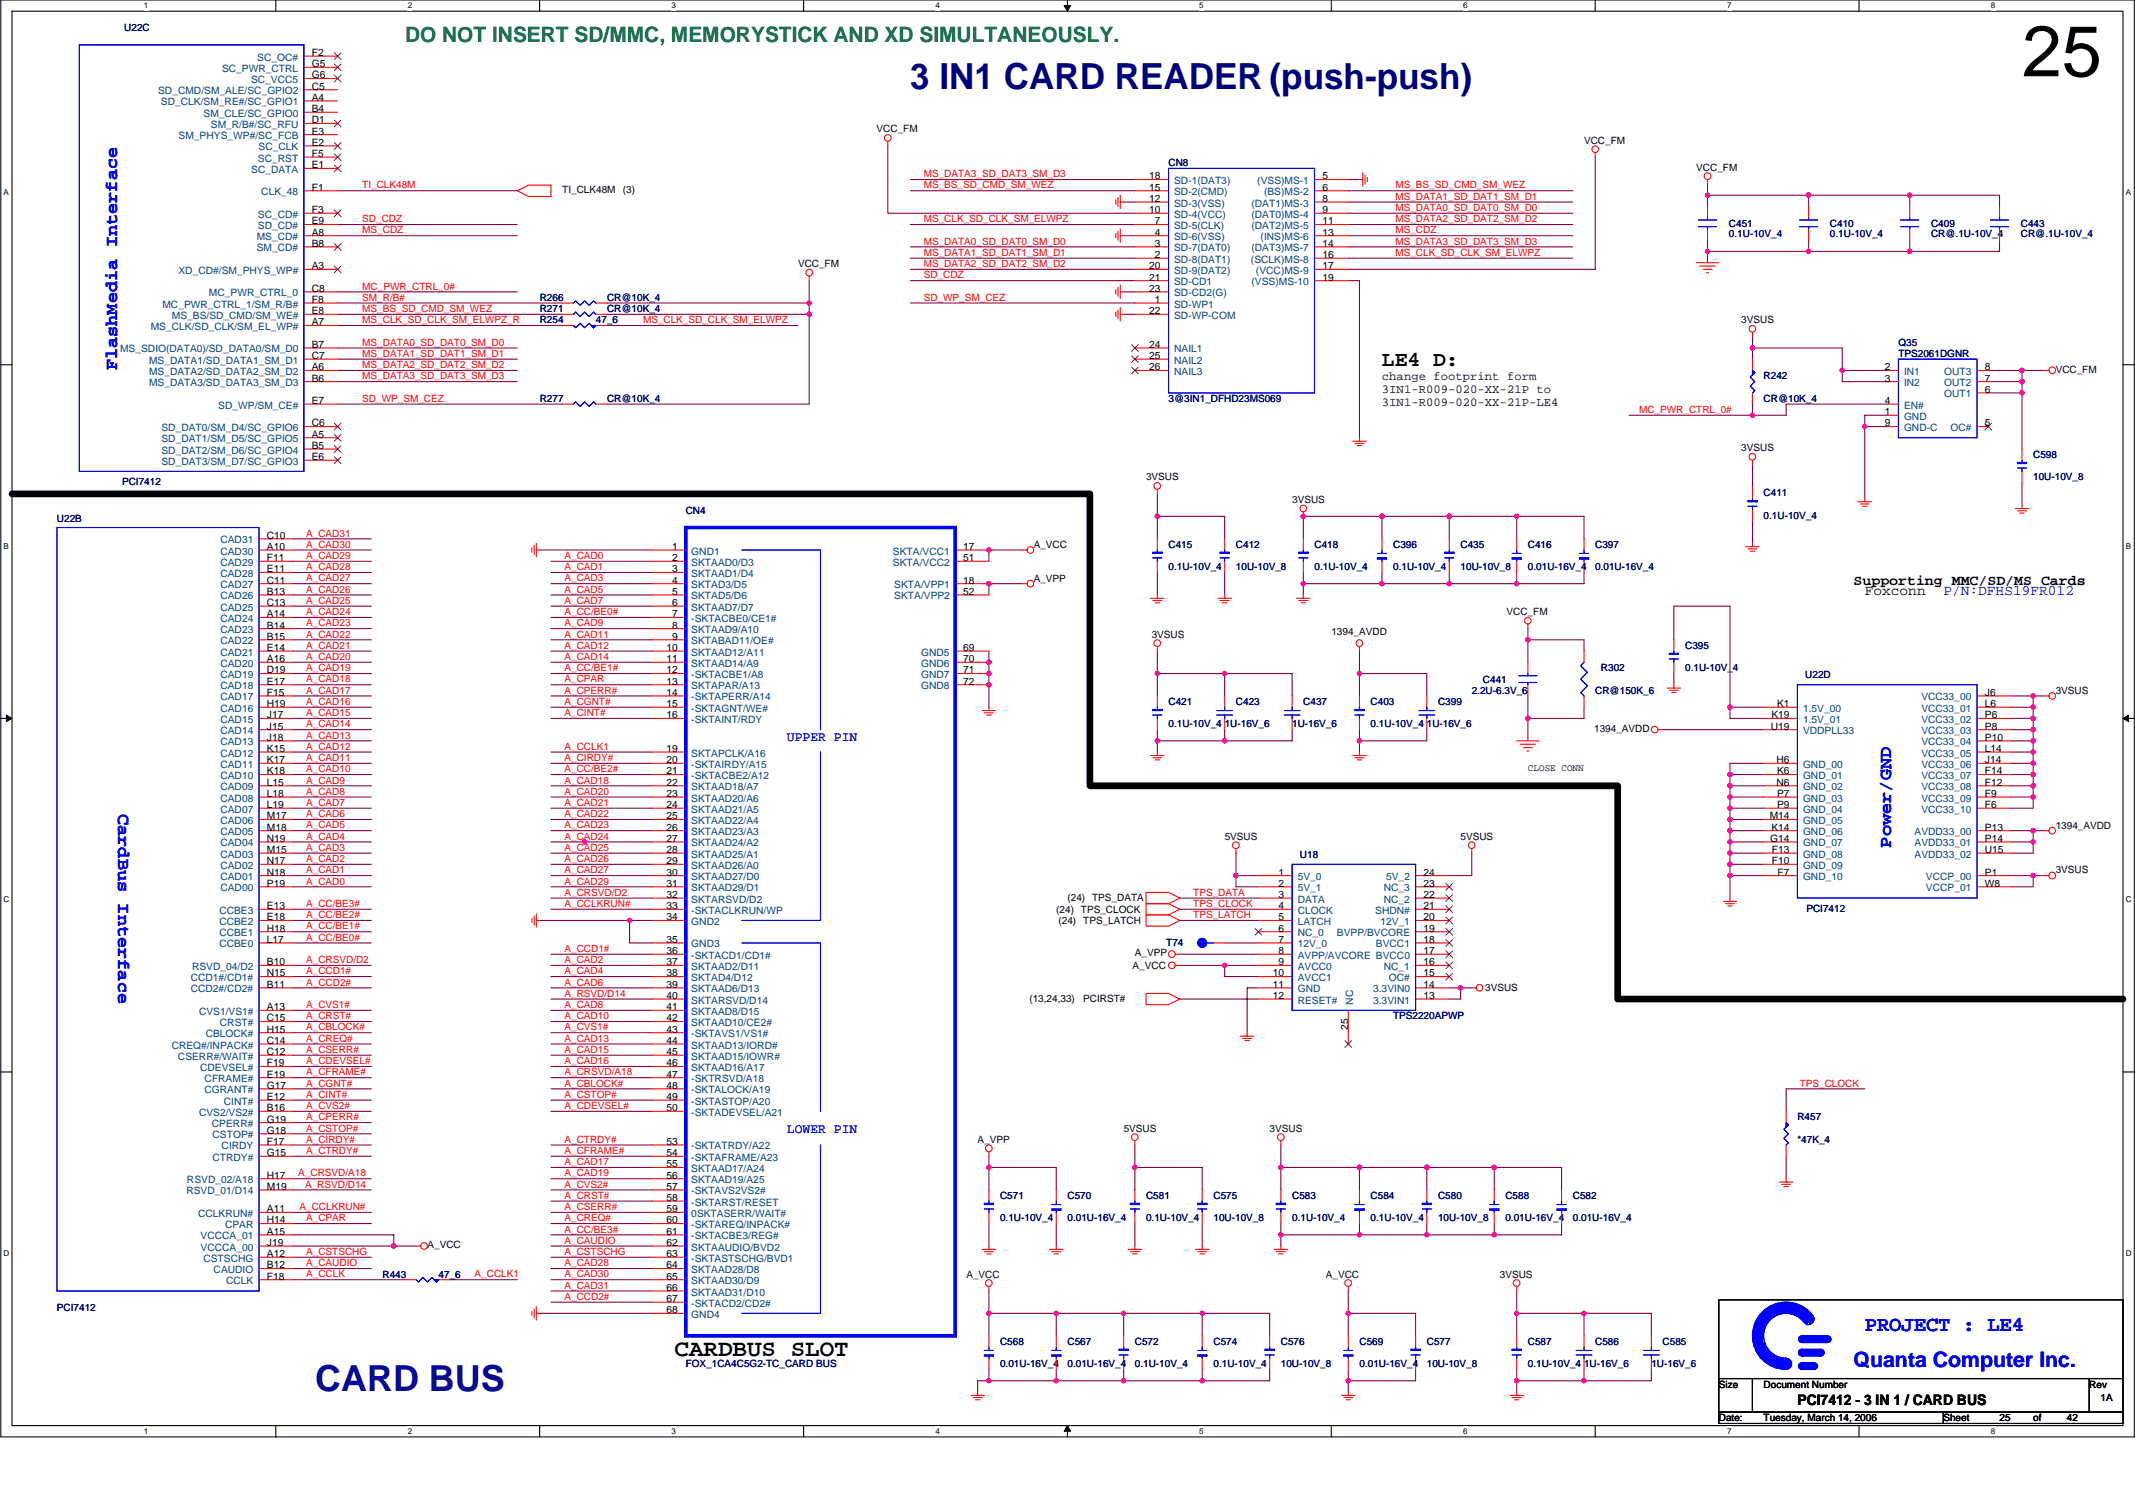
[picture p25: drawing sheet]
<svg xmlns="http://www.w3.org/2000/svg" width="420mm" height="297mm" viewBox="0 0 420 297" stroke-linecap="round" stroke-linejoin="round" font-family="sans-serif">
<defs><g id="words">
<text font-size="14.1" x="397.9" y="15">25</text>
<text font-size="7.1" fill="#000080" x="179.1" y="17.4">3 IN1 CARD READER (push-push)</text>
<text font-size="7.1" fill="#0000a0" x="62" y="273.8">CARD BUS</text>
<text font-size="4.6" x="132.7" y="266.8">CARDBUS SLOT</text>
<text font-size="4.2" fill="#008000" x="79.7" y="8.3">DO NOT INSERT SD/MMC, MEMORYSTICK AND XD SIMULTANEOUSLY.</text>
<text font-size="4.2" x="272" y="72">LE4 D:</text>
<g font-size="4.2" fill="#00f">
<text x="367" y="262">PROJECT : LE4</text>
<text x="364.8" y="269.1">Quanta Computer Inc.</text>
</g>
<g font-size="3.5" fill="#00f">
<text x="23" y="72.9" transform="rotate(-90 23 72.9)">FlashMedia Interface</text>
<text x="23.2" y="160.2" transform="rotate(90 23.2 160.2)">CardBus Interface</text>
<text x="372.2" y="166.8" transform="rotate(-90 372.2 166.8)">Power/GND</text>
</g>
<g font-size="2.9">
<text x="364.8" y="115.1">Supporting MMC/SD/MS Cards</text>
<text x="367" y="117.2">Foxconn</text>
<text x="353.7" y="276.6">PCI7412 - 3 IN 1 / CARD BUS</text>
</g>
<text font-size="2.9" fill="#00f" x="382.4" y="117.2">P/N:DFHS19FR012</text>
<g font-size="2.6" fill="#00f">
<text x="154.8" y="145.8">UPPER PIN</text>
<text x="154.8" y="223.1">LOWER PIN</text>
</g>
<g font-size="2.4">
<text x="272" y="74.8">change footprint form</text>
<text x="272" y="77.4">3IN1-R009-020-XX-21P to</text>
<text x="272" y="80">3IN1-R009-020-XX-21P-LE4</text>
</g>
<g font-size="2" fill="#000080">
<text x="24.5" y="6.2">U22C</text>
<text x="230" y="32.7">CN8</text>
<text x="340.2" y="44.6">C451</text>
<text x="340.2" y="46.6">0.1U-10V_4</text>
<text x="360.1" y="44.6">C410</text>
<text x="360.1" y="46.6">0.1U-10V_4</text>
<text x="380" y="44.6">C409</text>
<text x="380" y="46.6">CR@.1U-10V_4</text>
<text x="397.7" y="44.6">C443</text>
<text x="397.7" y="46.6">CR@.1U-10V_4</text>
<text x="106.2" y="59.2">R266</text>
<text x="119.5" y="59.2">CR@10K_4</text>
<text x="106.2" y="61.4">R271</text>
<text x="106.2" y="63.6">R254</text>
<text x="117.3" y="63.6">47_6</text>
<text x="119.5" y="61.4">CR@10K_4</text>
<text x="373.6" y="68.1">Q35</text>
<text x="373.6" y="70.3">TPS2061DGNR</text>
<text x="347.1" y="74.7">R242</text>
<text x="106.2" y="79.1">R277</text>
<text x="119.5" y="79.1">CR@10K_4</text>
<text x="230" y="79.1">3@3IN1_DFHD23MS069</text>
<text x="347.1" y="79.1">CR@10K_4</text>
<text x="24" y="95.5">PCI7412</text>
<text x="400.1" y="90.2">C598</text>
<text x="400.1" y="94.6">10U-10V_8</text>
<text x="134.9" y="101.2">CN4</text>
<text x="347.1" y="97.7">C411</text>
<text x="11.2" y="102.8">U22B</text>
<text x="230" y="107.8">C415</text>
<text x="243.2" y="107.8">C412</text>
<text x="258.7" y="107.8">C418</text>
<text x="274.2" y="107.8">C396</text>
<text x="287.4" y="107.8">C435</text>
<text x="300.7" y="107.8">C416</text>
<text x="313.9" y="107.8">C397</text>
<text x="347.1" y="102.1">0.1U-10V_4</text>
<text x="230" y="112.3">0.1U-10V_4</text>
<text x="243.2" y="112.3">10U-10V_8</text>
<text x="258.7" y="112.3">0.1U-10V_4</text>
<text x="274.2" y="112.3">0.1U-10V_4</text>
<text x="287.4" y="112.3">10U-10V_8</text>
<text x="300.7" y="112.3">0.01U-16V_4</text>
<text x="313.9" y="112.3">0.01U-16V_4</text>
<text x="331.6" y="127.7">C395</text>
<text x="289.6" y="136.6">2.2U-6.3V_6</text>
<text x="291.8" y="134.4">C441</text>
<text x="313.9" y="136.6">CR@150K_6</text>
<text x="315.1" y="132.1">R302</text>
<text x="331.6" y="132.1">0.1U-10V_4</text>
<text x="355.3" y="133.5">U22D</text>
<text x="230" y="138.8">C421</text>
<text x="230" y="143.2">0.1U-10V_4</text>
<text x="241" y="143.2">1U-16V_6</text>
<text x="243.2" y="138.8">C423</text>
<text x="254.3" y="143.2">1U-16V_6</text>
<text x="256.5" y="138.8">C437</text>
<text x="269.7" y="138.8">C403</text>
<text x="269.7" y="143.2">0.1U-10V_4</text>
<text x="280.8" y="143.2">1U-16V_6</text>
<text x="283" y="138.8">C399</text>
<text x="255.8" y="168.8">U18</text>
<text x="355.5" y="179.4">PCI7412</text>
<text x="229.5" y="186.3">T74</text>
<text x="274.2" y="200.7">TPS2220APWP</text>
<text x="353.7" y="220.5">R457</text>
<text x="353.7" y="225">*47K_4</text>
<text x="196.8" y="236">C571</text>
<text x="210.1" y="236">C570</text>
<text x="225.5" y="236">C581</text>
<text x="238.8" y="236">C575</text>
<text x="254.3" y="236">C583</text>
<text x="269.7" y="236">C584</text>
<text x="283" y="236">C580</text>
<text x="296.3" y="236">C588</text>
<text x="309.5" y="236">C582</text>
<text x="196.8" y="240.4">0.1U-10V_4</text>
<text x="210.1" y="240.4">0.01U-16V_4</text>
<text x="225.5" y="240.4">0.1U-10V_4</text>
<text x="238.8" y="240.4">10U-10V_8</text>
<text x="254.3" y="240.4">0.1U-10V_4</text>
<text x="269.7" y="240.4">0.1U-10V_4</text>
<text x="283" y="240.4">10U-10V_8</text>
<text x="296.3" y="240.4">0.01U-16V_4</text>
<text x="309.5" y="240.4">0.01U-16V_4</text>
<text x="75.3" y="251.5">R443</text>
<text x="86.3" y="251.5">47_6</text>
<text x="11.2" y="258.1">PCI7412</text>
<text x="134.9" y="269.2">FOX_1CA4C5G2-TC_CARD BUS</text>
<text x="196.8" y="264.7">C568</text>
<text x="196.8" y="269.2">0.01U-16V_4</text>
<text x="210.1" y="264.7">C567</text>
<text x="210.1" y="269.2">0.01U-16V_4</text>
<text x="223.3" y="264.7">C572</text>
<text x="223.3" y="269.2">0.1U-10V_4</text>
<text x="238.8" y="264.7">C574</text>
<text x="238.8" y="269.2">0.1U-10V_4</text>
<text x="252.1" y="264.7">C576</text>
<text x="252.1" y="269.2">10U-10V_8</text>
<text x="267.5" y="264.7">C569</text>
<text x="267.5" y="269.2">0.01U-16V_4</text>
<text x="280.8" y="264.7">C577</text>
<text x="280.8" y="269.2">10U-10V_8</text>
<text x="300.7" y="264.7">C587</text>
<text x="300.7" y="269.2">0.1U-10V_4</text>
<text x="311.7" y="269.2">1U-16V_6</text>
<text x="313.9" y="264.7">C586</text>
<text x="325" y="269.2">1U-16V_6</text>
<text x="327.2" y="264.7">C585</text>
</g>
<g font-size="2" fill="#004080">
<text x="50.6" y="11.9">SC_OC#</text>
<text x="43.7" y="14.1">SC_PWR_CTRL</text>
<text x="49.4" y="16.3">SC_VCC5</text>
<text x="31.1" y="18.6">SD_CMD/SM_ALE/SC_GPIO2</text>
<text x="31.7" y="20.8">SD_CLK/SM_RE#/SC_GPIO1</text>
<text x="40.1" y="23">SM_CLE/SC_GPIO0</text>
<text x="35.1" y="27.4">SM_PHYS_WP#/SC_FCB</text>
<text x="41.5" y="25.2">SM_R/B#/SC_RFU</text>
<text x="50.9" y="29.6">SC_CLK</text>
<text x="49.4" y="34">SC_DATA</text>
<text x="50.8" y="31.8">SC_RST</text>
<text x="51.4" y="38.4">CLK_48</text>
<text x="231.1" y="36.2">SD-1(DAT3)</text>
<text x="231.1" y="38.4">SD-2(CMD)</text>
<text x="231.1" y="40.7">SD-3(VSS)</text>
<text x="246.3" y="40.7">(DAT1)MS-3</text>
<text x="247.4" y="36.2">(VSS)MS-1</text>
<text x="248.8" y="38.4">(BS)MS-2</text>
<text x="50.5" y="47.3">MS_CD#</text>
<text x="50.7" y="42.9">SC_CD#</text>
<text x="50.7" y="45.1">SD_CD#</text>
<text x="231.1" y="42.9">SD-4(VCC)</text>
<text x="231.1" y="45.1">SD-5(CLK)</text>
<text x="231.1" y="47.3">SD-6(VSS)</text>
<text x="246.3" y="42.9">(DAT0)MS-4</text>
<text x="246.3" y="45.1">(DAT2)MS-5</text>
<text x="248.1" y="47.3">(INS)MS-6</text>
<text x="35.1" y="53.9">XD_CD#/SM_PHYS_WP#</text>
<text x="50.5" y="49.5">SM_CD#</text>
<text x="231.1" y="51.7">SD-8(DAT1)</text>
<text x="231.1" y="53.9">SD-9(DAT2)</text>
<text x="231.1" y="49.5">SD-7(DAT0)</text>
<text x="246.2" y="51.7">(SCLK)MS-8</text>
<text x="246.3" y="49.5">(DAT3)MS-7</text>
<text x="247.2" y="53.9">(VCC)MS-9</text>
<text x="41.1" y="58.3">MC_PWR_CTRL_0</text>
<text x="231.1" y="56.1">SD-CD1</text>
<text x="231.1" y="58.3">SD-CD2(G)</text>
<text x="246.3" y="56.1">(VSS)MS-10</text>
<text x="29.7" y="65">MS_CLK/SD_CLK/SM_EL_WP#</text>
<text x="32" y="60.5">MC_PWR_CTRL_1/SM_R/B#</text>
<text x="33.8" y="62.8">MS_BS/SD_CMD/SM_WE#</text>
<text x="231.1" y="60.5">SD-WP1</text>
<text x="231.1" y="62.8">SD-WP-COM</text>
<text x="23.6" y="69.4">MS_SDIO(DATA0)/SD_DATA0/SM_D0</text>
<text x="29.3" y="71.6">MS_DATA1/SD_DATA1_SM_D1</text>
<text x="231.1" y="69.4">NAIL1</text>
<text x="231.1" y="71.6">NAIL2</text>
<text x="29.3" y="73.8">MS_DATA2/SD_DATA2_SM_D2</text>
<text x="29.3" y="76">MS_DATA3/SD_DATA3_SM_D3</text>
<text x="231.1" y="73.8">NAIL3</text>
<text x="374.7" y="73.8">IN1</text>
<text x="374.7" y="76">IN2</text>
<text x="382.6" y="76">OUT2</text>
<text x="382.6" y="73.8">OUT3</text>
<text x="43" y="80.4">SD_WP/SM_CE#</text>
<text x="374.7" y="80.4">EN#</text>
<text x="374.7" y="82.6">GND</text>
<text x="382.6" y="78.2">OUT1</text>
<text x="31.8" y="84.9">SD_DAT0/SM_D4/SC_GPIO6</text>
<text x="31.8" y="87.1">SD_DAT1/SM_D5/SC_GPIO5</text>
<text x="31.8" y="89.3">SD_DAT2/SM_D6/SC_GPIO4</text>
<text x="374.7" y="84.9">GND-C</text>
<text x="383.8" y="84.9">OC#</text>
<text x="31.8" y="91.5">SD_DAT3/SM_D7/SC_GPIO3</text>
<text x="43.4" y="107">CAD31</text>
<text x="43.4" y="113.6">CAD28</text>
<text x="43.4" y="111.4">CAD29</text>
<text x="43.4" y="109.2">CAD30</text>
<text x="136" y="111.4">SKTAAD0/D3</text>
<text x="136" y="113.6">SKTAAD1/D4</text>
<text x="136" y="109.2">GND1</text>
<text x="175.7" y="109.2">SKTA/VCC1</text>
<text x="175.7" y="111.4">SKTA/VCC2</text>
<text x="43.4" y="118">CAD26</text>
<text x="43.4" y="115.8">CAD27</text>
<text x="136" y="115.8">SKTAD3/D5</text>
<text x="136" y="118">SKTAD5/D6</text>
<text x="176" y="115.8">SKTA/VPP1</text>
<text x="176" y="118">SKTA/VPP2</text>
<text x="43.4" y="124.6">CAD23</text>
<text x="43.4" y="122.4">CAD24</text>
<text x="43.4" y="120.2">CAD25</text>
<text x="136" y="120.2">SKTAAD7/D7</text>
<text x="136" y="124.6">SKTAAD9/A10</text>
<text x="136" y="122.4">-SKTACBE0/CE1#</text>
<text x="43.4" y="131.3">CAD20</text>
<text x="43.4" y="129.1">CAD21</text>
<text x="43.4" y="126.8">CAD22</text>
<text x="136" y="126.8">SKTABAD11/OE#</text>
<text x="136" y="129.1">SKTAAD12/A11</text>
<text x="136" y="131.3">SKTAAD14/A9</text>
<text x="181.3" y="129.1">GND5</text>
<text x="181.3" y="131.3">GND6</text>
<text x="43.4" y="137.9">CAD17</text>
<text x="43.4" y="135.7">CAD18</text>
<text x="43.4" y="133.5">CAD19</text>
<text x="136" y="133.5">-SKTACBE1/A8</text>
<text x="136" y="135.7">SKTAPAR/A13</text>
<text x="136" y="137.9">-SKTAPERR/A14</text>
<text x="181.3" y="133.5">GND7</text>
<text x="181.3" y="135.7">GND8</text>
<text x="378.1" y="137.9">VCC33_00</text>
<text x="43.4" y="142.3">CAD15</text>
<text x="43.4" y="140.1">CAD16</text>
<text x="136" y="140.1">-SKTAGNT/WE#</text>
<text x="136" y="142.3">-SKTAINT/RDY</text>
<text x="354.8" y="140.1">1.5V_00</text>
<text x="354.8" y="142.3">1.5V_01</text>
<text x="378.1" y="140.1">VCC33_01</text>
<text x="378.1" y="142.3">VCC33_02</text>
<text x="43.4" y="148.9">CAD12</text>
<text x="43.4" y="146.7">CAD13</text>
<text x="43.4" y="144.5">CAD14</text>
<text x="136" y="148.9">SKTAPCLK/A16</text>
<text x="354.8" y="144.5">VDDPLL33</text>
<text x="378.1" y="144.5">VCC33_03</text>
<text x="378.1" y="146.7">VCC33_04</text>
<text x="378.1" y="148.9">VCC33_05</text>
<text x="43.4" y="155.6">CAD09</text>
<text x="43.4" y="153.4">CAD10</text>
<text x="43.4" y="151.2">CAD11</text>
<text x="136" y="155.6">SKTAAD18/A7</text>
<text x="136" y="153.4">-SKTACBE2/A12</text>
<text x="136" y="151.2">-SKTAIRDY/A15</text>
<text x="354.8" y="151.2">GND_00</text>
<text x="354.8" y="153.4">GND_01</text>
<text x="354.8" y="155.6">GND_02</text>
<text x="378.1" y="151.2">VCC33_06</text>
<text x="378.1" y="153.4">VCC33_07</text>
<text x="378.1" y="155.6">VCC33_08</text>
<text x="43.4" y="160">CAD07</text>
<text x="43.4" y="157.8">CAD08</text>
<text x="136" y="157.8">SKTAAD20/A6</text>
<text x="136" y="160">SKTAAD21/A5</text>
<text x="354.8" y="157.8">GND_03</text>
<text x="354.8" y="160">GND_04</text>
<text x="378.1" y="157.8">VCC33_09</text>
<text x="378.1" y="160">VCC33_10</text>
<text x="43.4" y="166.6">CAD04</text>
<text x="43.4" y="164.4">CAD05</text>
<text x="43.4" y="162.2">CAD06</text>
<text x="136" y="162.2">SKTAAD22/A4</text>
<text x="136" y="164.4">SKTAAD23/A3</text>
<text x="136" y="166.6">SKTAAD24/A2</text>
<text x="354.8" y="162.2">GND_05</text>
<text x="354.8" y="164.4">GND_06</text>
<text x="354.8" y="166.6">GND_07</text>
<text x="376.8" y="164.4">AVDD33_00</text>
<text x="376.8" y="166.6">AVDD33_01</text>
<text x="43.4" y="173.2">CAD01</text>
<text x="43.4" y="171">CAD02</text>
<text x="43.4" y="168.8">CAD03</text>
<text x="136" y="168.8">SKTAAD25/A1</text>
<text x="136" y="171">SKTAAD26/A0</text>
<text x="136" y="173.2">SKTAAD27/D0</text>
<text x="255.4" y="173.2">5V_0</text>
<text x="272.8" y="173.2">5V_2</text>
<text x="354.8" y="168.8">GND_08</text>
<text x="354.8" y="171">GND_09</text>
<text x="354.8" y="173.2">GND_10</text>
<text x="376.8" y="168.8">AVDD33_02</text>
<text x="379" y="173.2">VCCP_00</text>
<text x="43.2" y="179.9">CCBE3</text>
<text x="43.4" y="175.5">CAD00</text>
<text x="136" y="175.5">SKTAAD29/D1</text>
<text x="136" y="179.9">-SKTACLKRUN/WP</text>
<text x="136" y="177.7">SKTARSVD/D2</text>
<text x="255.4" y="175.5">5V_1</text>
<text x="255.4" y="177.7">DATA</text>
<text x="255.4" y="179.9">CLOCK</text>
<text x="270.6" y="179.9">SHDN#</text>
<text x="272.3" y="177.7">NC_2</text>
<text x="272.3" y="175.5">NC_3</text>
<text x="379" y="175.5">VCCP_01</text>
<text x="43.2" y="184.3">CCBE1</text>
<text x="43.2" y="182.1">CCBE2</text>
<text x="136" y="182.1">GND2</text>
<text x="255.4" y="182.1">LATCH</text>
<text x="255.4" y="184.3">NC_0</text>
<text x="263.1" y="184.3">BVPP/BVCORE</text>
<text x="271.7" y="182.1">12V_1</text>
<text x="37.8" y="190.9">RSVD_04/D2</text>
<text x="43.2" y="186.5">CCBE0</text>
<text x="136" y="190.9">SKTAAD2/D11</text>
<text x="136" y="188.7">-SKTACD1/CD1#</text>
<text x="136" y="186.5">GND3</text>
<text x="255.4" y="188.7">AVPP/AVCORE BVCC0</text>
<text x="255.4" y="190.9">AVCC0</text>
<text x="255.4" y="186.5">12V_0</text>
<text x="270.8" y="186.5">BVCC1</text>
<text x="272.3" y="190.9">NC_1</text>
<text x="37.5" y="195.3">CCD2#/CD2#</text>
<text x="37.5" y="193.1">CCD1#/CD1#</text>
<text x="136" y="193.1">SKTAD4/D12</text>
<text x="136" y="195.3">SKTAAD6/D13</text>
<text x="136" y="197.5">SKTARSVD/D14</text>
<text x="255.4" y="193.1">AVCC1</text>
<text x="255.4" y="195.3">GND</text>
<text x="255.4" y="197.5">RESET#</text>
<text x="266.3" y="197.8" transform="rotate(-90 266.3 197.8)">NC</text>
<text x="270.2" y="197.5">3.3VIN1</text>
<text x="270.2" y="195.3">3.3VIN0</text>
<text x="273.3" y="193.1">OC#</text>
<text x="39.2" y="199.8">CVS1/VS1#</text>
<text x="43.3" y="202">CRST#</text>
<text x="136" y="199.8">SKTAAD8/D15</text>
<text x="136" y="202">SKTAAD10/CE2#</text>
<text x="33.8" y="206.4">CREQ#/INPACK#</text>
<text x="35" y="208.6">CSERR#/WAIT#</text>
<text x="40.5" y="204.2">CBLOCK#</text>
<text x="136" y="206.4">SKTAAD13/IORD#</text>
<text x="136" y="208.6">SKTAAD15/IOWR#</text>
<text x="136" y="204.2">-SKTAVS1/VS1#</text>
<text x="39.4" y="210.8">CDEVSEL#</text>
<text x="40.2" y="215.2">CGRANT#</text>
<text x="40.3" y="213">CFRAME#</text>
<text x="136" y="210.8">SKTAAD16/A17</text>
<text x="136" y="215.2">-SKTALOCK/A19</text>
<text x="136" y="213">-SKTRSVD/A18</text>
<text x="39.2" y="219.6">CVS2/VS2#</text>
<text x="41.7" y="221.9">CPERR#</text>
<text x="44.1" y="217.4">CINT#</text>
<text x="136" y="219.6">-SKTADEVSEL/A21</text>
<text x="136" y="217.4">-SKTASTOP/A20</text>
<text x="41.8" y="224.1">CSTOP#</text>
<text x="43.6" y="226.3">CIRDY</text>
<text x="136" y="226.3">-SKTATRDY/A22</text>
<text x="36.8" y="232.9">RSVD_02/A18</text>
<text x="41.8" y="228.5">CTRDY#</text>
<text x="136" y="230.7">SKTAAD17/A24</text>
<text x="136" y="232.9">SKTAAD19/A25</text>
<text x="136" y="228.5">-SKTAFRAME/A23</text>
<text x="36.7" y="235.1">RSVD_01/D14</text>
<text x="39" y="239.5">CCLKRUN#</text>
<text x="136" y="239.5">0SKTASERR/WAIT#</text>
<text x="136" y="237.3">-SKTARST/RESET</text>
<text x="136" y="235.1">-SKTAVS2VS2#</text>
<text x="39.5" y="244">VCCCA_01</text>
<text x="44.3" y="241.7">CPAR</text>
<text x="136" y="244">-SKTACBE3/REG#</text>
<text x="136" y="241.7">-SKTAREQ/INPACK#</text>
<text x="39.5" y="246.2">VCCCA_00</text>
<text x="40" y="248.4">CSTSCHG</text>
<text x="42" y="250.6">CAUDIO</text>
<text x="136" y="250.6">SKTAAD28/D8</text>
<text x="136" y="248.4">-SKTASTSCHG/BVD1</text>
<text x="136" y="246.2">SKTAAUDIO/BVD2</text>
<text x="44.5" y="252.8">CCLK</text>
<text x="136" y="252.8">SKTAAD30/D9</text>
<text x="136" y="255">SKTAAD31/D10</text>
<text x="136" y="257.2">-SKTACD2/CD2#</text>
<text x="136" y="259.4">GND4</text>
</g>
<g font-size="2">
<text x="61.4" y="11">F2</text>
<text x="61.4" y="15.4">G6</text>
<text x="61.4" y="13.2">G5</text>
<text x="61.4" y="17.7">C5</text>
<text x="61.4" y="19.9">A4</text>
<text x="61.4" y="22.1">B4</text>
<text x="61.4" y="28.7">E2</text>
<text x="61.4" y="24.3">D1</text>
<text x="61.4" y="26.5">E3</text>
<text x="172.5" y="26.1">VCC_FM</text>
<text x="311.7" y="28.3">VCC_FM</text>
<text x="61.4" y="33.1">E1</text>
<text x="61.4" y="30.9">F5</text>
<text x="226.2" y="35.3">18</text>
<text x="260.2" y="35.3">5</text>
<text x="333.8" y="33.6">VCC_FM</text>
<text x="61.4" y="42">F3</text>
<text x="61.4" y="37.5">F1</text>
<text x="110.6" y="38">TI_CLK48M</text>
<text x="122.6" y="38">(3)</text>
<text x="226.2" y="37.5">15</text>
<text x="226.2" y="39.8">12</text>
<text x="226.2" y="42">10</text>
<text x="260.2" y="39.8">8</text>
<text x="260.2" y="42">9</text>
<text x="260.2" y="37.5">6</text>
<text x="61.4" y="44.2">E9</text>
<text x="61.4" y="46.4">A8</text>
<text x="227.3" y="44.2">7</text>
<text x="227.3" y="46.4">4</text>
<text x="260.2" y="44.2">11</text>
<text x="260.2" y="46.4">13</text>
<text x="61.4" y="53">A3</text>
<text x="61.4" y="48.6">B8</text>
<text x="157" y="52.6">VCC_FM</text>
<text x="226.2" y="53">20</text>
<text x="227.3" y="50.8">2</text>
<text x="227.3" y="48.6">3</text>
<text x="260.2" y="48.6">14</text>
<text x="260.2" y="53">17</text>
<text x="260.2" y="50.8">16</text>
<text x="61.4" y="57.4">C8</text>
<text x="61.4" y="59.6">F8</text>
<text x="226.2" y="55.2">21</text>
<text x="226.2" y="57.4">23</text>
<text x="227.3" y="59.6">1</text>
<text x="260.2" y="55.2">19</text>
<text x="61.4" y="61.8">E8</text>
<text x="61.4" y="64.1">A7</text>
<text x="226.2" y="61.8">22</text>
<text x="342.7" y="63.6">3VSUS</text>
<text x="61.4" y="70.7">C7</text>
<text x="61.4" y="68.5">B7</text>
<text x="226.2" y="68.5">24</text>
<text x="226.2" y="70.7">25</text>
<text x="61.4" y="72.9">A6</text>
<text x="61.4" y="75.1">B6</text>
<text x="226.2" y="72.9">26</text>
<text x="370.9" y="72.9">2</text>
<text x="370.9" y="75.1">3</text>
<text x="390.6" y="77.3">6</text>
<text x="390.6" y="75.1">7</text>
<text x="390.6" y="72.9">8</text>
<text x="404.5" y="73.4">VCC_FM</text>
<text x="61.4" y="79.5">E7</text>
<text x="61.4" y="83.9">C6</text>
<text x="370.9" y="79.5">4</text>
<text x="370.9" y="81.7">1</text>
<text x="370.9" y="83.9">9</text>
<text x="390.6" y="83.9">5</text>
<text x="61.4" y="86.1">A5</text>
<text x="61.4" y="88.4">B5</text>
<text x="342.7" y="88.8">3VSUS</text>
<text x="61.4" y="90.6">E6</text>
<text x="225.5" y="94.6">3VSUS</text>
<text x="254.3" y="99">3VSUS</text>
<text x="52.5" y="106">C10</text>
<text x="203.4" y="107.8">A_VCC</text>
<text x="52.5" y="112.7">E11</text>
<text x="52.5" y="110.5">F11</text>
<text x="52.5" y="108.2">A10</text>
<text x="132.3" y="110.5">2</text>
<text x="132.3" y="112.7">3</text>
<text x="132.3" y="108.2">1</text>
<text x="189.5" y="108.2">17</text>
<text x="189.5" y="110.5">51</text>
<text x="52.5" y="119.3">C13</text>
<text x="52.5" y="117.1">B13</text>
<text x="52.5" y="114.9">C11</text>
<text x="132.3" y="114.9">4</text>
<text x="132.3" y="117.1">5</text>
<text x="132.3" y="119.3">6</text>
<text x="189.5" y="114.9">18</text>
<text x="189.5" y="117.1">52</text>
<text x="203.4" y="114.5">A_VPP</text>
<text x="52.5" y="125.9">B15</text>
<text x="52.5" y="123.7">B14</text>
<text x="52.5" y="121.5">A14</text>
<text x="132.3" y="123.7">8</text>
<text x="132.3" y="125.9">9</text>
<text x="132.3" y="121.5">7</text>
<text x="226.7" y="125.5">3VSUS</text>
<text x="262" y="125.1">1394_AVDD</text>
<text x="296.5" y="121.1">VCC_FM</text>
<text x="52.5" y="130.3">A16</text>
<text x="52.5" y="128.1">E14</text>
<text x="131.2" y="128.1">10</text>
<text x="131.2" y="130.3">11</text>
<text x="189.5" y="128.1">69</text>
<text x="189.5" y="130.3">70</text>
<text x="52.5" y="137">F15</text>
<text x="52.5" y="134.8">E17</text>
<text x="52.5" y="132.6">D19</text>
<text x="131.2" y="132.6">12</text>
<text x="131.2" y="134.8">13</text>
<text x="131.2" y="137">14</text>
<text x="189.5" y="132.6">71</text>
<text x="189.5" y="134.8">72</text>
<text x="390.6" y="137">J6</text>
<text x="404.5" y="136.6">3VSUS</text>
<text x="52.5" y="143.6">J15</text>
<text x="52.5" y="141.4">J17</text>
<text x="52.5" y="139.2">H19</text>
<text x="131.2" y="139.2">15</text>
<text x="131.2" y="141.4">16</text>
<text x="348.5" y="143.6">U19</text>
<text x="348.6" y="141.4">K19</text>
<text x="349.7" y="139.2">K1</text>
<text x="390.6" y="139.2">L6</text>
<text x="390.6" y="141.4">P6</text>
<text x="390.6" y="143.6">P8</text>
<text x="52.5" y="148">K15</text>
<text x="52.5" y="145.8">J18</text>
<text x="131.2" y="148">19</text>
<text x="313.7" y="144.1">1394_AVDD</text>
<text x="390.6" y="145.8">P10</text>
<text x="390.6" y="148">L14</text>
<text x="52.5" y="154.7">L15</text>
<text x="52.5" y="152.4">K18</text>
<text x="52.5" y="150.2">K17</text>
<text x="131.2" y="154.7">22</text>
<text x="131.2" y="152.4">21</text>
<text x="131.2" y="150.2">20</text>
<text x="300.7" y="151.8">CLOSE CONN</text>
<text x="349.6" y="150.2">H6</text>
<text x="349.6" y="154.7">N6</text>
<text x="349.7" y="152.4">K6</text>
<text x="390.6" y="150.2">J14</text>
<text x="390.6" y="152.4">F14</text>
<text x="390.6" y="154.7">F12</text>
<text x="52.5" y="161.3">M17</text>
<text x="52.5" y="159.1">L19</text>
<text x="52.5" y="156.9">L18</text>
<text x="131.2" y="156.9">23</text>
<text x="131.2" y="159.1">24</text>
<text x="131.2" y="161.3">25</text>
<text x="348.3" y="161.3">M14</text>
<text x="349.7" y="156.9">P7</text>
<text x="349.7" y="159.1">P9</text>
<text x="390.6" y="156.9">F9</text>
<text x="390.6" y="159.1">F6</text>
<text x="52.5" y="167.9">M15</text>
<text x="52.5" y="165.7">N19</text>
<text x="52.5" y="163.5">M18</text>
<text x="131.2" y="163.5">26</text>
<text x="131.2" y="165.7">27</text>
<text x="131.2" y="167.9">28</text>
<text x="241" y="165.3">5VSUS</text>
<text x="287.4" y="165.3">5VSUS</text>
<text x="348.4" y="165.7">G14</text>
<text x="348.6" y="163.5">K14</text>
<text x="348.7" y="167.9">F13</text>
<text x="390.6" y="163.5">P13</text>
<text x="390.6" y="165.7">P14</text>
<text x="390.6" y="167.9">U15</text>
<text x="404.5" y="163.1">1394_AVDD</text>
<text x="52.5" y="172.3">N18</text>
<text x="52.5" y="170.1">N17</text>
<text x="131.2" y="170.1">29</text>
<text x="131.2" y="172.3">30</text>
<text x="251.6" y="172.3">1</text>
<text x="280.1" y="172.3">24</text>
<text x="348.7" y="170.1">F10</text>
<text x="349.8" y="172.3">F7</text>
<text x="390.6" y="172.3">P1</text>
<text x="404.5" y="171.9">3VSUS</text>
<text x="52.5" y="174.5">P19</text>
<text x="52.5" y="179">E13</text>
<text x="131.2" y="174.5">31</text>
<text x="131.2" y="179">33</text>
<text x="131.2" y="176.8">32</text>
<text x="207.9" y="179.7">(24) TPS_CLOCK</text>
<text x="210.1" y="177.4">(24) TPS_DATA</text>
<text x="251.6" y="174.5">2</text>
<text x="251.6" y="176.8">3</text>
<text x="251.6" y="179">4</text>
<text x="280.1" y="176.8">22</text>
<text x="280.1" y="174.5">23</text>
<text x="280.1" y="179">21</text>
<text x="390.6" y="174.5">W8</text>
<text x="52.5" y="185.6">L17</text>
<text x="52.5" y="183.4">H18</text>
<text x="52.5" y="181.2">E18</text>
<text x="131.2" y="181.2">34</text>
<text x="131.2" y="185.6">35</text>
<text x="208.3" y="181.9">(24) TPS_LATCH</text>
<text x="251.6" y="181.2">5</text>
<text x="251.6" y="183.4">6</text>
<text x="251.6" y="185.6">7</text>
<text x="280.1" y="185.6">18</text>
<text x="280.1" y="183.4">19</text>
<text x="280.1" y="181.2">20</text>
<text x="52.5" y="190">B10</text>
<text x="131.2" y="190">37</text>
<text x="131.2" y="187.8">36</text>
<text x="222.9" y="190.7">A_VCC</text>
<text x="223.3" y="188.3">A_VPP</text>
<text x="251.6" y="187.8">8</text>
<text x="251.6" y="190">9</text>
<text x="280.1" y="187.8">17</text>
<text x="280.1" y="190">16</text>
<text x="52.5" y="194.4">B11</text>
<text x="52.5" y="192.2">N15</text>
<text x="131.2" y="192.2">38</text>
<text x="131.2" y="194.4">39</text>
<text x="131.2" y="196.6">40</text>
<text x="202.6" y="197.3">(13,24,33)</text>
<text x="213.2" y="197.3">PCIRST#</text>
<text x="250.5" y="192.2">10</text>
<text x="250.5" y="194.4">11</text>
<text x="250.5" y="196.6">12</text>
<text x="280.1" y="192.2">15</text>
<text x="280.1" y="196.6">13</text>
<text x="280.1" y="194.4">14</text>
<text x="292.3" y="195.1">3VSUS</text>
<text x="52.5" y="201.1">C15</text>
<text x="52.5" y="198.9">A13</text>
<text x="52.5" y="203.3">H15</text>
<text x="131.2" y="198.9">41</text>
<text x="131.2" y="201.1">42</text>
<text x="131.2" y="203.3">43</text>
<text x="265.3" y="202.7" transform="rotate(-90 265.3 202.7)">25</text>
<text x="52.5" y="207.7">C12</text>
<text x="52.5" y="205.5">C14</text>
<text x="52.5" y="209.9">F19</text>
<text x="131.2" y="205.5">44</text>
<text x="131.2" y="207.7">45</text>
<text x="131.2" y="209.9">46</text>
<text x="52.5" y="214.3">G17</text>
<text x="52.5" y="212.1">E19</text>
<text x="131.2" y="214.3">48</text>
<text x="131.2" y="212.1">47</text>
<text x="52.5" y="221">G19</text>
<text x="52.5" y="216.5">E12</text>
<text x="52.5" y="218.7">B16</text>
<text x="131.2" y="218.7">50</text>
<text x="131.2" y="216.5">49</text>
<text x="52.5" y="227.6">G15</text>
<text x="52.5" y="223.2">G18</text>
<text x="52.5" y="225.4">F17</text>
<text x="131.2" y="227.6">54</text>
<text x="131.2" y="225.4">53</text>
<text x="192.4" y="225">A_VPP</text>
<text x="221.1" y="222.8">5VSUS</text>
<text x="249.9" y="222.8">3VSUS</text>
<text x="52.5" y="232">H17</text>
<text x="131.2" y="229.8">55</text>
<text x="131.2" y="232">56</text>
<text x="52.5" y="234.2">M19</text>
<text x="52.5" y="238.6">A11</text>
<text x="131.2" y="238.6">59</text>
<text x="131.2" y="236.4">58</text>
<text x="131.2" y="234.2">57</text>
<text x="52.5" y="245.3">J19</text>
<text x="52.5" y="243.1">A15</text>
<text x="52.5" y="240.8">H14</text>
<text x="84.1" y="245.7">A_VCC</text>
<text x="131.2" y="243.1">61</text>
<text x="131.2" y="240.8">60</text>
<text x="131.2" y="245.3">62</text>
<text x="52.5" y="249.7">B12</text>
<text x="52.5" y="251.9">F18</text>
<text x="52.5" y="247.5">A12</text>
<text x="131.2" y="249.7">64</text>
<text x="131.2" y="251.9">65</text>
<text x="131.2" y="247.5">63</text>
<text x="190.2" y="251.5">A_VCC</text>
<text x="260.9" y="251.5">A_VCC</text>
<text x="295.2" y="251.5">3VSUS</text>
<text x="131.2" y="254.1">66</text>
<text x="131.2" y="256.3">67</text>
<text x="131.2" y="258.5">68</text>
<text x="338.3" y="273.1">Size</text>
<text x="347.1" y="273.1">Document Number</text>
<text x="411.2" y="273.1">Rev</text>
<text x="413.4" y="275.8">1A</text>
<text x="338.3" y="279.8">Date:</text>
<text x="347.1" y="279.8">Tuesday, March 14, 2006</text>
<text x="382.4" y="279.8">Sheet</text>
<text x="393.5" y="279.8">25</text>
<text x="400.1" y="279.8">of</text>
<text x="406.7" y="279.8">42</text>
</g>
<g font-size="2" fill="#f00">
<text x="181.8" y="34.9">MS_DATA3_SD_DAT3_SM_D3</text>
<text x="71.3" y="37.1">TI_CLK48M</text>
<text x="181.8" y="37.1">MS_BS_SD_CMD_SM_WEZ</text>
<text x="274.6" y="37.1">MS_BS_SD_CMD_SM_WEZ</text>
<text x="274.6" y="39.3">MS_DATA1_SD_DAT1_SM_D1</text>
<text x="274.6" y="41.5">MS_DATA0_SD_DAT0_SM_D0</text>
<text x="71.3" y="46">MS_CDZ</text>
<text x="71.3" y="43.8">SD_CDZ</text>
<text x="181.8" y="43.8">MS_CLK_SD_CLK_SM_ELWPZ</text>
<text x="274.6" y="43.8">MS_DATA2_SD_DAT2_SM_D2</text>
<text x="274.6" y="46">MS_CDZ</text>
<text x="181.8" y="48.2">MS_DATA0_SD_DAT0_SM_D0</text>
<text x="181.8" y="52.6">MS_DATA2_SD_DAT2_SM_D2</text>
<text x="181.8" y="50.4">MS_DATA1_SD_DAT1_SM_D1</text>
<text x="274.6" y="48.2">MS_DATA3_SD_DAT3_SM_D3</text>
<text x="274.6" y="50.4">MS_CLK_SD_CLK_SM_ELWPZ</text>
<text x="71.3" y="59.2">SM_R/B#</text>
<text x="71.3" y="57">MC_PWR_CTRL_0#</text>
<text x="181.8" y="54.8">SD_CDZ</text>
<text x="181.8" y="59.2">SD_WP_SM_CEZ</text>
<text x="71.3" y="63.6">MS_CLK_SD_CLK_SM_ELWPZ_R</text>
<text x="71.3" y="61.4">MS_BS_SD_CMD_SM_WEZ</text>
<text x="126.5" y="63.6">MS_CLK_SD_CLK_SM_ELWPZ</text>
<text x="71.3" y="70.3">MS_DATA1_SD_DAT1_SM_D1</text>
<text x="71.3" y="68.1">MS_DATA0_SD_DAT0_SM_D0</text>
<text x="71.3" y="74.7">MS_DATA3_SD_DAT3_SM_D3</text>
<text x="71.3" y="72.5">MS_DATA2_SD_DAT2_SM_D2</text>
<text x="71.3" y="79.1">SD_WP_SM_CEZ</text>
<text x="322.6" y="81.3">MC_PWR_CTRL_0#</text>
<text x="60.3" y="107.8">A_CAD30</text>
<text x="60.3" y="105.6">A_CAD31</text>
<text x="60.3" y="110">A_CAD29</text>
<text x="60.3" y="112.2">A_CAD28</text>
<text x="111.1" y="110">A_CAD0</text>
<text x="111.1" y="112.2">A_CAD1</text>
<text x="60.3" y="118.9">A_CAD25</text>
<text x="60.3" y="114.4">A_CAD27</text>
<text x="60.3" y="116.7">A_CAD26</text>
<text x="111.1" y="114.4">A_CAD3</text>
<text x="111.1" y="116.7">A_CAD5</text>
<text x="111.1" y="118.9">A_CAD7</text>
<text x="60.3" y="125.5">A_CAD22</text>
<text x="60.3" y="121.1">A_CAD24</text>
<text x="60.3" y="123.3">A_CAD23</text>
<text x="111.1" y="121.1">A_CC/BE0#</text>
<text x="111.1" y="123.3">A_CAD9</text>
<text x="111.1" y="125.5">A_CAD11</text>
<text x="60.3" y="127.7">A_CAD21</text>
<text x="60.3" y="129.9">A_CAD20</text>
<text x="111.1" y="127.7">A_CAD12</text>
<text x="111.1" y="129.9">A_CAD14</text>
<text x="60.3" y="136.5">A_CAD17</text>
<text x="60.3" y="132.1">A_CAD19</text>
<text x="60.3" y="134.3">A_CAD18</text>
<text x="111.1" y="136.5">A_CPERR#</text>
<text x="111.1" y="132.1">A_CC/BE1#</text>
<text x="111.1" y="134.3">A_CPAR</text>
<text x="60.3" y="143.2">A_CAD14</text>
<text x="60.3" y="141">A_CAD15</text>
<text x="60.3" y="138.8">A_CAD16</text>
<text x="111.1" y="138.8">A_CGNT#</text>
<text x="111.1" y="141">A_CINT#</text>
<text x="60.3" y="149.8">A_CAD11</text>
<text x="60.3" y="145.4">A_CAD13</text>
<text x="60.3" y="147.6">A_CAD12</text>
<text x="111.1" y="149.8">A_CIRDY#</text>
<text x="111.1" y="147.6">A_CCLK1</text>
<text x="60.3" y="154.2">A_CAD9</text>
<text x="60.3" y="152">A_CAD10</text>
<text x="111.1" y="154.2">A_CAD18</text>
<text x="111.1" y="152">A_CC/BE2#</text>
<text x="60.3" y="156.4">A_CAD8</text>
<text x="60.3" y="158.6">A_CAD7</text>
<text x="60.3" y="160.9">A_CAD6</text>
<text x="111.1" y="160.9">A_CAD22</text>
<text x="111.1" y="158.6">A_CAD21</text>
<text x="111.1" y="156.4">A_CAD20</text>
<text x="60.3" y="165.3">A_CAD4</text>
<text x="60.3" y="167.5">A_CAD3</text>
<text x="60.3" y="163.1">A_CAD5</text>
<text x="111.1" y="163.1">A_CAD23</text>
<text x="111.1" y="167.5">A_CAD25</text>
<text x="111.1" y="165.3">A_CAD24</text>
<text x="60.3" y="169.7">A_CAD2</text>
<text x="60.3" y="171.9">A_CAD1</text>
<text x="111.1" y="171.9">A_CAD27</text>
<text x="111.1" y="169.7">A_CAD26</text>
<text x="60.3" y="178.5">A_CC/BE3#</text>
<text x="60.3" y="174.1">A_CAD0</text>
<text x="111.1" y="174.1">A_CAD29</text>
<text x="111.1" y="176.3">A_CRSVD/D2</text>
<text x="111.1" y="178.5">A_CCLKRUN#</text>
<text x="234.8" y="176.3">TPS_DATA</text>
<text x="234.8" y="178.5">TPS_CLOCK</text>
<text x="60.3" y="185.2">A_CC/BE0#</text>
<text x="60.3" y="183">A_CC/BE1#</text>
<text x="60.3" y="180.7">A_CC/BE2#</text>
<text x="234.8" y="180.7">TPS_LATCH</text>
<text x="60.3" y="189.6">A_CRSVD/D2</text>
<text x="60.3" y="191.8">A_CCD1#</text>
<text x="111.1" y="187.4">A_CCD1#</text>
<text x="111.1" y="189.6">A_CAD2</text>
<text x="111.1" y="191.8">A_CAD4</text>
<text x="60.3" y="194">A_CCD2#</text>
<text x="111.1" y="194">A_CAD6</text>
<text x="111.1" y="196.2">A_RSVD/D14</text>
<text x="60.3" y="202.8">A_CBLOCK#</text>
<text x="60.3" y="200.6">A_CRST#</text>
<text x="60.3" y="198.4">A_CVS1#</text>
<text x="111.1" y="198.4">A_CAD8</text>
<text x="111.1" y="200.6">A_CAD10</text>
<text x="111.1" y="202.8">A_CVS1#</text>
<text x="60.3" y="209.5">A_CDEVSEL#</text>
<text x="60.3" y="207.3">A_CSERR#</text>
<text x="60.3" y="205.1">A_CREQ#</text>
<text x="111.1" y="205.1">A_CAD13</text>
<text x="111.1" y="207.3">A_CAD15</text>
<text x="111.1" y="209.5">A_CAD16</text>
<text x="60.3" y="211.7">A_CFRAME#</text>
<text x="60.3" y="213.9">A_CGNT#</text>
<text x="111.1" y="211.7">A_CRSVD/A18</text>
<text x="111.1" y="213.9">A_CBLOCK#</text>
<text x="354.2" y="213.9">TPS_CLOCK</text>
<text x="60.3" y="220.5">A_CPERR#</text>
<text x="60.3" y="216.1">A_CINT#</text>
<text x="60.3" y="218.3">A_CVS2#</text>
<text x="111.1" y="216.1">A_CSTOP#</text>
<text x="111.1" y="218.3">A_CDEVSEL#</text>
<text x="60.3" y="227.2">A_CTRDY#</text>
<text x="60.3" y="224.9">A_CIRDY#</text>
<text x="60.3" y="222.7">A_CSTOP#</text>
<text x="111.1" y="224.9">A_CTRDY#</text>
<text x="111.1" y="227.2">A_CFRAME#</text>
<text x="58.7" y="231.6">A_CRSVD/A18</text>
<text x="60" y="233.8">A_RSVD/D14</text>
<text x="111.1" y="229.4">A_CAD17</text>
<text x="111.1" y="231.6">A_CAD19</text>
<text x="111.1" y="233.8">A_CVS2#</text>
<text x="58.9" y="238.2">A_CCLKRUN#</text>
<text x="111.1" y="236">A_CRST#</text>
<text x="111.1" y="238.2">A_CSERR#</text>
<text x="60.3" y="240.4">A_CPAR</text>
<text x="111.1" y="240.4">A_CREQ#</text>
<text x="111.1" y="242.6">A_CC/BE3#</text>
<text x="111.1" y="244.8">A_CAUDIO</text>
<text x="60.3" y="251.5">A_CCLK</text>
<text x="60.3" y="247">A_CSTSCHG</text>
<text x="60.3" y="249.3">A_CAUDIO</text>
<text x="93.4" y="251.5">A_CCLK1</text>
<text x="111.1" y="247">A_CSTSCHG</text>
<text x="111.1" y="249.3">A_CAD28</text>
<text x="111.1" y="251.5">A_CAD30</text>
<text x="111.1" y="253.7">A_CAD31</text>
<text x="111.1" y="255.9">A_CCD2#</text>
</g>
<g font-size="1.6">
<text x="28.3" y="1.7">1</text>
<text x="80.2" y="1.7">2</text>
<text x="132.2" y="1.7">3</text>
<text x="184.1" y="1.7">4</text>
<text x="236" y="1.7">5</text>
<text x="287.9" y="1.7">6</text>
<text x="339.9" y="1.7">7</text>
<text x="391.8" y="1.7">8</text>
<text x=".7" y="38.4">A</text>
<text x="418.3" y="38.4">A</text>
<text x=".7" y="108">B</text>
<text x="418.3" y="108">B</text>
<text x=".7" y="177.7">C</text>
<text x="418.3" y="177.7">C</text>
<text x=".7" y="247.2">D</text>
<text x="418.3" y="247.2">D</text>
<text x="28.3" y="282.3">1</text>
<text x="80.2" y="282.3">2</text>
<text x="132.2" y="282.3">3</text>
<text x="184.1" y="282.3">4</text>
<text x="236" y="282.3">5</text>
<text x="287.9" y="282.3">6</text>
<text x="339.9" y="282.3">7</text>
<text x="391.8" y="282.3">8</text>
</g>
</g></defs>
<path d="M.2 0h419.8v282.9h-419.8zM2.4 2.2h415.4v278.4h-415.4z" fill="none" stroke="#000" stroke-width=".21"/>
<g fill="#fff">
<path d="M28.3 .2h.9v1.8h-.9z"/>
<path d="M28.3 280.8h.9v1.8h-.9z"/>
</g>
<path d="M54.3 0v2.2M54.3 280.6v2.2" fill="none" stroke="#000" stroke-width=".21"/>
<g fill="#fff">
<path d="M80.2 .2h.9v1.8h-.9z"/>
<path d="M80.2 280.8h.9v1.8h-.9z"/>
</g>
<path d="M106.2 0v2.2M106.2 280.6v2.2" fill="none" stroke="#000" stroke-width=".21"/>
<g fill="#fff">
<path d="M132.2 .2h.8v1.8h-.8z"/>
<path d="M132.2 280.8h.8v1.8h-.8z"/>
</g>
<path d="M158.1 0v2.2M158.1 280.6v2.2" fill="none" stroke="#000" stroke-width=".21"/>
<g fill="#fff">
<path d="M184.1 .2h.9v1.8h-.9z"/>
<path d="M184.1 280.8h.9v1.8h-.9z"/>
</g>
<path d="M210.1 0v2.2M210.1 280.6v2.2" fill="none" stroke="#000" stroke-width=".21"/>
<path d="M209.4 1.1h1.3l-.6 1.1zM210.1 280.6l.6 1.1h-1.3z" fill="#000" stroke="#000" stroke-width=".2"/>
<g fill="#fff">
<path d="M236 .2h.9v1.8h-.9z"/>
<path d="M236 280.8h.9v1.8h-.9z"/>
</g>
<path d="M262 0v2.2M262 280.6v2.2" fill="none" stroke="#000" stroke-width=".21"/>
<g fill="#fff">
<path d="M287.9 .2h.9v1.8h-.9z"/>
<path d="M287.9 280.8h.9v1.8h-.9z"/>
</g>
<path d="M313.9 0v2.2M313.9 280.6v2.2" fill="none" stroke="#000" stroke-width=".21"/>
<g fill="#fff">
<path d="M339.9 .2h.9v1.8h-.9z"/>
<path d="M339.9 280.8h.9v1.8h-.9z"/>
</g>
<path d="M365.9 0v2.2M365.9 280.6v2.2" fill="none" stroke="#000" stroke-width=".21"/>
<g fill="#fff">
<path d="M391.8 .2h.9v1.8h-.9z"/>
<path d="M391.8 280.8h.9v1.8h-.9z"/>
<path d="M.7 37h1.1v1.8h-1.1z"/>
<path d="M418.3 37h1.1v1.8h-1.1z"/>
<path d="M.7 106.6h1.1v1.8h-1.1z"/>
<path d="M418.3 106.6h1.1v1.8h-1.1z"/>
</g>
<path d="M.2 71.8h2.2M417.8 71.8h2.2" fill="none" stroke="#000" stroke-width=".21"/>
<g fill="#fff">
<path d="M.7 176.2h1.2v1.8h-1.2z"/>
<path d="M418.3 176.2h1.2v1.8h-1.2z"/>
</g>
<path d="M.2 141.4h2.2M417.8 141.4h2.2" fill="none" stroke="#000" stroke-width=".21"/>
<path d="M1.3 140.8l1.1 .6-1.1 .6zM417.8 141.4l1.1-.6v1.2z" fill="#000" stroke="#000" stroke-width=".2"/>
<g fill="#fff">
<path d="M.7 245.8h1.2v1.8h-1.2z"/>
<path d="M418.3 245.8h1.2v1.8h-1.2z"/>
</g>
<path d="M.2 211h2.2M417.8 211h2.2M338.3 255.9h79.5v15.5h-79.5zM338.3 271.4h6.6v6.6h-6.6zM338.3 278h44.1v2.2h-44.1zM344.9 271.4h66.3v6.6h-66.3zM382.4 278h35.4v2.2h-35.4zM411.2 271.4h6.6v6.6h-6.6z" fill="none" stroke="#000" stroke-width=".21"/>
<g fill="none" stroke="#800040" stroke-width=".21">
<path d="M66.5 37.5h35.3M174.7 28.7v13.3h48.6M179.1 37.5h44.2M179.1 35.3h44.2M221.1 39.8h2.2M265.3 37.5h44.2M265.3 39.8h44.2M265.3 35.3h2.2M313.9 30.9v22.1h-48.6M336 38.4h57.5v2.3M336 36.2v4.5M355.9 38.4v2.3"/>
<path d="M375.8 38.4v2.3M66.5 59.6h44.1M66.5 57.4h35.3M66.5 46.4h35.3M66.5 44.2h35.3M119.5 59.6h39.7M159.2 55.2v24.3h-39.7M179.1 59.6h44.2M179.1 44.2h44.2M179.1 48.6h44.2M179.1 50.8h44.2M179.1 55.2h44.2"/>
<path d="M179.1 53h44.2M221.1 57.4h2.2M221.1 46.4h2.2M265.3 46.4h44.2M265.3 44.2h44.2M265.3 55.2h2.2v31M265.3 48.6h44.2M265.3 50.8h44.2M265.3 42h44.2M336 47.3v4.4M355.9 47.3v2.2M375.8 47.3v2.2"/>
<path d="M393.5 47.3v2.2h-57.5M66.5 64.1h44.1M66.5 79.5h44.1M66.5 75.1h35.3M66.5 70.7h35.3M66.5 72.9h35.3M66.5 68.5h35.3M66.5 61.9h44.1M119.5 64.1h37.5M119.5 61.9h39.7M221.1 61.9h2.2M344.9 68.5h17.7v4.4h8.8"/>
<path d="M344.9 79.5v2.2h-24.3M344.9 66.3v4.4M362.6 72.9v2.2h8.8M371.4 79.5h-19.9v2.2h-6.6M391.3 75.1h6.6M391.3 72.9h11M391.3 77.3h6.6M397.9 72.9v15.5M227.8 97.2v8.9M344.9 91.5v4.4M367 84h4.4M371.4 81.7h-4.4v16.4"/>
<path d="M397.9 95v4.4M57.6 114.9h15.5M57.6 119.3h15.5M57.6 108.3h15.5M57.6 106.1h15.5M57.6 117.1h15.5M57.6 110.5h15.5M57.6 112.7h15.5M106.2 108.3h22.1M108.4 114.9h19.9M108.4 119.3h19.9M108.4 117.1h19.9"/>
<path d="M108.4 110.5h19.9M108.4 112.7h19.9M201.2 114.9h-6.6v2.2M201.2 108.3h-6.6v2.2M227.8 101.6h13.2v4.5M227.8 112.7v4.4M241 112.7v4.4M256.5 106.1v-4.5h55.2v4.5M256.5 112.7v4.4M272 101.6v4.5M272 112.7v2.2M285.2 101.6v4.5"/>
<path d="M285.2 112.7v2.2M298.5 101.6v4.5M298.5 112.7v2.2M311.7 112.7v2.2h-55.2M344.9 102.5v4.5M57.6 125.9h15.5M57.6 137h15.5M57.6 139.2h15.5M57.6 132.6h15.5M57.6 128.2h15.5M57.6 130.4h15.5M57.6 121.5h15.5"/>
<path d="M57.6 123.7h15.5M57.6 134.8h15.5M108.4 125.9h19.9M108.4 137h19.9M108.4 139.2h19.9M108.4 132.6h19.9M108.4 128.2h19.9M108.4 130.4h19.9M108.4 121.5h19.9M108.4 123.7h19.9M108.4 134.8h19.9M194.6 128.2v11"/>
<path d="M227.8 128.2v8.8M227.8 132.6h26.5v4.4M241 132.6v4.4M267.5 132.6h13.3v4.4M267.5 128.2v8.8M300.7 123.7v6.7M300.7 137v8.8M300.7 125.9h11v2.3M311.7 139.2v2.2h-11M329.4 125.9v-6.6h11.1v22.1h6.6M329.4 132.6v2.2M340.5 139.2h6.6"/>
<path d="M395.7 137h6.6M395.7 139.2h4.4M400.1 137v22.1h-4.4M57.6 141.4h15.5M57.6 145.8h15.5M57.6 150.3h15.5M57.6 159.1h15.5M57.6 156.9h15.5M57.6 154.7h15.5M57.6 152.5h15.5M57.6 143.6h15.5M57.6 148h15.5"/>
<path d="M108.4 141.4h19.9M108.4 150.3h19.9M108.4 159.1h19.9M108.4 156.9h19.9M108.4 154.7h19.9M108.4 152.5h19.9M108.4 148h19.9M227.8 143.6v4.4M241 143.6v2.2M254.3 143.6v2.2h-26.5M267.5 143.6v4.4M280.8 143.6v2.2h-13.3"/>
<path d="M327.2 143.6h19.9M340.5 159.1h6.6M340.5 156.9h6.6M340.5 154.7h6.6M340.5 152.5h6.6M347.1 150.3h-6.6v26.5M395.7 141.4h4.4M395.7 145.8h4.4M395.7 150.3h4.4M395.7 156.9h4.4M395.7 154.7h4.4M395.7 152.5h4.4"/>
<path d="M395.7 143.6h4.4M395.7 148h4.4M57.6 172.4h15.5M57.6 174.6h15.5M57.6 165.7h15.5M57.6 163.5h15.5M57.6 167.9h15.5M57.6 161.3h15.5M57.6 170.1h15.5M57.6 179h15.5M108.4 172.4h19.9M108.4 174.6h19.9"/>
<path d="M108.4 165.7h19.9M108.4 163.5h19.9M108.4 167.9h19.9M108.4 161.3h19.9M108.4 170.1h19.9M108.4 179h19.9M108.4 176.8h19.9M232.2 179h15.4M232.2 176.8h15.4M243.2 172.4h4.4M243.2 167.9v6.7h4.4M289.6 167.9v4.5h-4.4"/>
<path d="M340.5 172.4h6.6M340.5 165.7h6.6M340.5 163.5h6.6M340.5 167.9h6.6M340.5 161.3h6.6M340.5 170.1h6.6M395.7 172.4h6.6M395.7 165.7h4.4M395.7 163.5h6.6M400.1 172.4v2.2h-4.4M400.1 163.5v4.4h-4.4M57.6 185.6h15.5"/>
<path d="M57.6 183.4h15.5M57.6 181.2h15.5M57.6 190h15.5M57.6 198.9h15.5M57.6 194.5h15.5M57.6 192.2h15.5M106.2 181.2h22.1M108.4 190h19.9M108.4 198.9h19.9M108.4 194.5h19.9M108.4 192.2h19.9M108.4 187.8h19.9"/>
<path d="M108.4 196.7h19.9M123.9 181.2v4.4h4.4M232.2 181.2h15.4M232.2 190h15.4M232.2 187.8h15.4M232.2 196.7h15.4M241 190v2.2h6.6M241 185.6h6.6M247.6 194.5h-2.2v8.8M285.2 194.5h4.4M287.4 194.5v2.2h-2.2M57.6 209.9h15.5"/>
<path d="M57.6 203.3h15.5M57.6 212.1h15.5M57.6 207.7h15.5M57.6 214.3h15.5M57.6 205.5h15.5M57.6 201.1h15.5M57.6 216.6h15.5M57.6 218.8h15.5M108.4 209.9h19.9M108.4 203.3h19.9M108.4 212.1h19.9M108.4 207.7h19.9"/>
<path d="M108.4 214.3h19.9M108.4 205.5h19.9M108.4 201.1h19.9M108.4 216.6h19.9M108.4 218.8h19.9M367 214.3h-15.5v4.5M57.6 238.7h15.5M57.6 227.6h15.5M57.6 225.4h15.5M57.6 221h15.5M57.6 223.2h15.5M57.6 234.2h15.5"/>
<path d="M57.6 232h15.5M108.4 238.7h19.9M108.4 227.6h19.9M108.4 225.4h19.9M108.4 234.2h19.9M108.4 232h19.9M108.4 229.8h19.9M108.4 236.4h19.9M194.6 227.6v6.6M194.6 229.8h13.3v4.4M223.3 229.8h13.3v4.4M223.3 225.4v8.8"/>
<path d="M252.1 229.8h55.2v4.4M252.1 225.4v8.8M267.5 229.8v4.4M280.8 229.8v4.4M294.1 229.8v4.4M351.5 227.6v4.4M57.6 245.3h24.3M57.6 243.1h19.9v2.2M57.6 240.9h15.5M57.6 251.9h22.1M57.6 247.5h15.5M57.6 249.7h15.5"/>
<path d="M88.6 251.9h13.2M106.2 258.5h22.1M108.4 245.3h19.9M108.4 243.1h19.9M108.4 240.9h19.9M108.4 251.9h19.9M108.4 247.5h19.9M108.4 249.7h19.9M108.4 254.1h19.9M108.4 256.3h19.9M194.6 240.9v4.4M194.6 254.1v8.9"/>
<path d="M194.6 258.5h55.3v4.5M207.9 240.9v4.4M207.9 258.5v4.5M221.1 258.5v4.5M223.3 240.9v4.4M236.6 240.9v4.4M236.6 258.5v4.5M252.1 240.9v4.4M265.3 258.5h13.3v4.5M265.3 254.1v8.9M267.5 240.9v2.2M280.8 240.9v2.2"/>
<path d="M294.1 240.9v2.2M298.5 258.5h13.2v4.5M298.5 254.1v8.9M307.3 240.9v2.2h-55.2M311.7 258.5h13.3v4.5M194.6 269.6v2.2M207.9 269.6v2.2M221.1 269.6v2.2h15.5M221.1 271.8h-28.7v2.2M236.6 269.6v2.2M249.9 269.6v2.2h-13.3M265.3 269.6v4.4"/>
<path d="M278.6 269.6v2.2h-13.3M298.5 269.6v4.4M311.7 269.6v2.2M325 269.6v2.2h-26.5"/>
</g>
<g fill="#f0f" stroke="#f0f" stroke-width=".21">
<circle cx="375.8" cy="49.5" r=".43"/>
<circle cx="375.8" cy="38.4" r=".43"/>
<circle cx="336" cy="49.5" r=".43"/>
<circle cx="300.7" cy="141.4" r=".43"/>
<circle cx="355.9" cy="49.5" r=".43"/>
<circle cx="227.8" cy="145.8" r=".43"/>
<circle cx="241" cy="145.8" r=".43"/>
<circle cx="256.5" cy="114.9" r=".43"/>
<circle cx="285.2" cy="114.9" r=".43"/>
<circle cx="298.5" cy="101.6" r=".43"/>
<circle cx="298.5" cy="114.9" r=".43"/>
<circle cx="340.4" cy="139.2" r=".43"/>
<circle cx="400.1" cy="172.3" r=".43"/>
<circle cx="400.1" cy="145.8" r=".43"/>
<circle cx="400.1" cy="165.7" r=".43"/>
<circle cx="340.4" cy="167.9" r=".43"/>
<circle cx="340.4" cy="156.9" r=".43"/>
<circle cx="340.4" cy="163.5" r=".43"/>
<circle cx="340.4" cy="159.1" r=".43"/>
<circle cx="340.4" cy="152.5" r=".43"/>
<circle cx="340.4" cy="161.3" r=".43"/>
<circle cx="340.4" cy="172.3" r=".43"/>
<circle cx="227.8" cy="132.6" r=".43"/>
<circle cx="267.5" cy="145.8" r=".43"/>
<circle cx="267.5" cy="132.6" r=".43"/>
<circle cx="272" cy="114.9" r=".43"/>
<circle cx="340.4" cy="170.1" r=".43"/>
<circle cx="400.1" cy="154.7" r=".43"/>
<circle cx="340.4" cy="154.7" r=".43"/>
<circle cx="340.4" cy="165.7" r=".43"/>
<circle cx="400.1" cy="141.4" r=".43"/>
<circle cx="400.1" cy="163.5" r=".43"/>
<circle cx="300.7" cy="125.9" r=".43"/>
<circle cx="159.2" cy="61.9" r=".43"/>
<circle cx="355.9" cy="38.4" r=".43"/>
<circle cx="336" cy="38.4" r=".43"/>
<circle cx="159.2" cy="59.6" r=".43"/>
<circle cx="397.9" cy="77.3" r=".43"/>
<circle cx="397.9" cy="75.1" r=".43"/>
<circle cx="397.9" cy="72.9" r=".43"/>
<circle cx="400.1" cy="156.9" r=".43"/>
<circle cx="400.1" cy="148" r=".43"/>
<circle cx="285.2" cy="101.6" r=".43"/>
<circle cx="271.9" cy="101.6" r=".43"/>
<circle cx="400.1" cy="139.2" r=".43"/>
<circle cx="400.1" cy="137" r=".43"/>
<circle cx="256.5" cy="101.6" r=".43"/>
<circle cx="400.1" cy="150.2" r=".43"/>
<circle cx="400.1" cy="143.6" r=".43"/>
<circle cx="400.1" cy="152.5" r=".43"/>
<circle cx="227.8" cy="101.6" r=".43"/>
<circle cx="241" cy="132.6" r=".43"/>
<circle cx="362.5" cy="72.9" r=".43"/>
<circle cx="344.9" cy="81.7" r=".43"/>
<circle cx="367" cy="84" r=".43"/>
<circle cx="77.5" cy="245.3" r=".43"/>
<circle cx="194.6" cy="134.8" r=".43"/>
<circle cx="194.6" cy="108.3" r=".43"/>
<circle cx="123.9" cy="181.2" r=".43"/>
<circle cx="194.6" cy="132.6" r=".43"/>
<circle cx="194.6" cy="130.4" r=".43"/>
<circle cx="194.6" cy="114.9" r=".43"/>
<circle cx="115" cy="165.7" r=".43"/>
<circle cx="241" cy="190" r=".43"/>
<circle cx="287.4" cy="194.4" r=".43"/>
<circle cx="243.2" cy="172.3" r=".43"/>
<circle cx="311.7" cy="271.8" r=".43"/>
<circle cx="265.3" cy="271.8" r=".43"/>
<circle cx="265.3" cy="258.5" r=".43"/>
<circle cx="194.6" cy="229.8" r=".43"/>
<circle cx="194.6" cy="258.5" r=".43"/>
<circle cx="207.9" cy="271.8" r=".43"/>
<circle cx="207.9" cy="258.5" r=".43"/>
<circle cx="194.6" cy="271.8" r=".43"/>
<circle cx="267.5" cy="243.1" r=".43"/>
<circle cx="252.1" cy="243.1" r=".43"/>
<circle cx="267.5" cy="229.8" r=".43"/>
<circle cx="252.1" cy="229.8" r=".43"/>
<circle cx="280.8" cy="229.8" r=".43"/>
<circle cx="236.6" cy="258.5" r=".43"/>
<circle cx="221.1" cy="258.5" r=".43"/>
<circle cx="280.8" cy="243.1" r=".43"/>
<circle cx="298.5" cy="271.8" r=".43"/>
<circle cx="223.3" cy="229.8" r=".43"/>
<circle cx="298.5" cy="258.5" r=".43"/>
<circle cx="221.1" cy="271.8" r=".43"/>
<circle cx="236.6" cy="271.8" r=".43"/>
<circle cx="294" cy="229.8" r=".43"/>
<circle cx="294.1" cy="243.1" r=".43"/>
<circle cx="311.7" cy="258.5" r=".43"/>
<circle cx="344.9" cy="68.5" r=".43"/>
</g>
<g fill="none" stroke="#f00" stroke-width=".21">
<path d="M59.8 11h6.7M59.8 13.3h6.7M59.8 15.5h6.7M59.8 17.7h6.7M59.8 19.9h6.7M59.8 22.1h6.7M59.8 24.3h6.7M59.8 26.5h6.7M59.8 28.7h6.7M59.8 30.9h6.7M59.8 33.1h6.7M59.8 37.5h6.7"/>
<path d="M101.8 37.5l2.2-1.1h4.4v2.3h-4.4zM174.7 27.8v.9M219.6 39.3v.9M220 38.9v1.8M220.5 39.8h.6M220.5 38.4v2.7M223.3 39.8h6.7M223.3 35.3h6.7M223.3 37.5h6.7M258.7 39.8h6.6M258.7 35.3h6.6M258.7 37.5h6.6"/>
<path d="M267.5 35.3h.7M268.2 34v2.7M268.6 34.5v1.7M269.1 34.9v.9M313.9 30v.9M336 35.3v.9M59.8 53h6.7M59.8 57.4h6.7M59.8 46.4h6.7M59.8 42h6.7M59.8 44.2h6.7M59.8 48.6h6.7"/>
<path d="M59.8 59.6h6.7M110.6 59.6h2.2M117.3 59.6h2.2M159.2 54.4v.8M219.6 46v.8M219.6 57v.9M220 45.5v1.8M220 56.6v1.7M220.5 45.1v2.6M220.5 56.1v2.7M220.5 57.4h.6M220.5 46.4h.6"/>
<path d="M223.3 53h6.7M223.3 57.4h6.7M223.3 46.4h6.7M223.3 42h6.7M223.3 44.2h6.7M223.3 48.6h6.7M223.3 59.6h6.7M223.3 50.8h6.7M223.3 55.2h6.7M258.7 53h6.6M258.7 46.4h6.6M258.7 42h6.6"/>
<path d="M258.7 44.2h6.6M258.7 48.6h6.6M258.7 50.8h6.6M258.7 55.2h6.6M333.8 51.7h4.5M334.5 52.4h3.1M335.2 53h1.7M335.8 53.7h.5M336 40.7v2.2M336 45.1v2.2M355.9 40.7v2.2M355.9 45.1v2.2"/>
<path d="M375.8 40.7v2.2M375.8 45.1v2.2M393.5 40.7v2.2M393.5 45.1v2.2M59.8 72.9h6.7M59.8 61.9h6.7M59.8 79.5h6.7M59.8 75.1h6.7M59.8 64.1h6.7M59.8 68.5h6.7M59.8 70.7h6.7M110.6 61.9h2.2"/>
<path d="M110.6 79.5h2.2M110.6 64.1h2.2M117.3 61.9h2.2M117.3 79.5h2.2M117.3 64.1h2.2M219.6 61.4v.9M220 61v1.8M220.5 60.5v2.7M220.5 61.9h.6M223.3 72.9h6.7M223.3 61.9h6.7M223.3 68.5h6.7"/>
<path d="M223.3 70.7h6.7M344.9 65.4v.9M344.9 70.7v2.2M344.9 77.3v2.2M371.4 72.9h2.2M371.4 79.5h2.2M371.4 75.1h2.2M389.1 72.9h2.2M389.1 77.3h2.2M389.1 75.1h2.2M402.3 72.9h.9M59.8 84h6.7"/>
<path d="M59.8 86.2h6.7M59.8 88.4h6.7M59.8 90.6h6.7M227.8 96.3v.9M266.2 86.8h2.7M266.6 87.3h1.8M267.1 87.7h.9M267.5 86.2v.6M344.9 90.6v.9M344.9 95.9v2.2M365.6 98.8h2.7M366.1 99.2h1.8"/>
<path d="M366.5 99.7h.9M367 98.1v.7M371.4 84h2.2M371.4 81.7h2.2M389.1 84h2.2M397.9 88.4v2.2M397.9 92.8v2.2M397.9 99.4v.7M51 114.9h6.6M51 108.3h6.6M51 110.5h6.6M51 112.7h6.6"/>
<path d="M51 117.1h6.6M51 119.3h6.6M51 106.1h6.6M104.7 107.8v.9M105.1 107.4v1.8M105.5 108.3h.7M105.5 107v2.6M128.3 114.9h6.6M128.3 108.3h6.6M128.3 110.5h6.6M128.3 112.7h6.6M128.3 117.1h6.6"/>
<path d="M128.3 119.3h6.6M188 114.9h6.6M188 108.3h6.6M188 110.5h6.6M188 117.1h6.6M201.2 114.9h.9M201.2 108.3h.9M226.4 117.8h2.7M226.9 118.2h1.8M227.3 118.7h.9M227.8 106.1v2.2M227.8 110.5v2.2"/>
<path d="M227.8 117.1v.7M239.7 117.8h2.6M240.1 118.2h1.8M240.6 118.7h.9M241 106.1v2.2M241 110.5v2.2M241 117.1v.7M255.2 117.8h2.6M255.6 118.2h1.8M256 118.7h.9M256.5 100.8v.8M256.5 106.1v2.2"/>
<path d="M256.5 110.5v2.2M256.5 117.1v.7M272 106.1v2.2M272 110.5v2.2M285.2 106.1v2.2M285.2 110.5v2.2M298.5 106.1v2.2M298.5 110.5v2.2M311.7 106.1v2.2M311.7 110.5v2.2M343.5 107.6h2.7M344 108.1h1.8"/>
<path d="M344.4 108.5h.9M344.9 100.3v2.2M344.9 107v.6M396.6 100.1h2.6M397 100.5h1.8M397.5 101h.8M51 137h6.6M51 123.7h6.6M51 125.9h6.6M51 128.2h6.6M51 130.4h6.6M51 121.5h6.6"/>
<path d="M51 132.6h6.6M51 134.8h6.6M51 139.2h6.6M128.3 137h6.6M128.3 123.7h6.6M128.3 125.9h6.6M128.3 128.2h6.6M128.3 130.4h6.6M128.3 121.5h6.6M128.3 132.6h6.6M128.3 134.8h6.6M128.3 139.2h6.6"/>
<path d="M188 128.2h6.6M188 130.4h6.6M188 132.6h6.6M188 134.8h6.6M193.3 139.9h2.6M194.6 139.2v.7M227.8 127.3v.9M227.8 137v2.2M241 137v2.2M254.3 137v2.2M267.5 127.3v.9M267.5 137v2.2"/>
<path d="M280.8 137v2.2M300.7 122.9v.8M300.7 130.4v2.2M300.7 134.8v2.2M311.7 128.2v2.2M311.7 137v2.2M328.1 135.4h2.6M328.5 135.9h1.8M329 136.3h.9M329.4 125.9v2.3M329.4 130.4v2.2M329.4 134.8v.6"/>
<path d="M347.1 139.2h6.6M389.1 137h6.6M389.1 139.2h6.6M402.3 137h.9M51 145.8h6.6M51 143.6h6.6M51 154.7h6.6M51 156.9h6.6M51 159.1h6.6M51 152.5h6.6M51 148h6.6M51 150.3h6.6"/>
<path d="M51 141.4h6.6M128.3 154.7h6.6M128.3 156.9h6.6M128.3 159.1h6.6M128.3 152.5h6.6M128.3 148h6.6M128.3 150.3h6.6M128.3 141.4h6.6M193.7 140.3h1.8M194.2 140.8h.9M226.4 148.7h2.7M226.9 149.2h1.8"/>
<path d="M227.3 149.6h.9M227.8 141.4v2.2M227.8 148v.7M241 141.4v2.2M254.3 141.4v2.2M266.2 148.7h2.7M266.6 149.2h1.8M267.1 149.6h.9M267.5 141.4v2.2M267.5 148v.7M280.8 141.4v2.2M298.5 145.8h4.4"/>
<path d="M299.1 146.5h3.1M299.8 147.2h1.8M300.5 147.8h.4M326.3 143.6h.9M347.1 143.6h6.6M347.1 154.7h6.6M347.1 156.9h6.6M347.1 159.1h6.6M347.1 152.5h6.6M347.1 150.3h6.6M347.1 141.4h6.6M389.1 145.8h6.6"/>
<path d="M389.1 143.6h6.6M389.1 154.7h6.6M389.1 156.9h6.6M389.1 159.1h6.6M389.1 152.5h6.6M389.1 148h6.6M389.1 150.3h6.6M389.1 141.4h6.6M51 163.5h6.6M51 172.4h6.6M51 161.3h6.6M51 165.7h6.6"/>
<path d="M51 167.9h6.6M51 170.1h6.6M51 174.6h6.6M51 179h6.6M105.5 179.9v2.6M128.3 163.5h6.6M128.3 172.4h6.6M128.3 161.3h6.6M128.3 165.7h6.6M128.3 167.9h6.6M128.3 170.1h6.6M128.3 174.6h6.6"/>
<path d="M128.3 179h6.6M128.3 176.8h6.6M225.5 177.9h4.5l2.2 1.1-2.2 1.1h-4.5zM225.5 175.7h4.5l2.2 1.1-2.2 1.1h-4.5zM243.2 167v.9M247.6 172.4h6.7M247.6 174.6h6.7M247.6 179h6.7M247.6 176.8h6.7M278.6 172.4h6.6M278.6 174.6h6.6M278.6 179h6.6"/>
<path d="M278.6 176.8h6.6M289.6 167v.9M339.1 177.4h2.7M339.6 177.9h1.7M340 178.3h.9M340.5 176.8v.6M347.1 163.5h6.6M347.1 172.4h6.6M347.1 161.3h6.6M347.1 165.7h6.6M347.1 167.9h6.6M347.1 170.1h6.6"/>
<path d="M389.1 163.5h6.6M389.1 172.4h6.6M389.1 165.7h6.6M389.1 167.9h6.6M389.1 174.6h6.6M402.3 163.5h.9M402.3 172.4h.9M51 181.2h6.6M51 190h6.6M51 194.5h6.6M51 192.2h6.6M51 198.9h6.6"/>
<path d="M51 185.6h6.6M51 183.4h6.6M104.7 180.8v.8M105.1 180.3v1.8M105.5 181.2h.7M128.3 181.2h6.6M128.3 190h6.6M128.3 194.5h6.6M128.3 187.8h6.6M128.3 192.2h6.6M128.3 198.9h6.6M128.3 196.7h6.6"/>
<path d="M128.3 185.6h6.6M225.5 195.6h4.5l2.2 1.1-2.2 1.1h-4.5zM225.5 180.1h4.5l2.2 1.1-2.2 1.1h-4.5zM231.3 190h.9M231.3 187.8h.9M238.8 185.6h2.2M247.6 181.2h6.7M247.6 190h6.7M247.6 194.5h6.7M247.6 187.8h6.7M247.6 192.2h6.7M247.6 196.7h6.7"/>
<path d="M247.6 185.6h6.7M247.6 183.4h6.7M265.3 198.9v6.6M278.6 181.2h6.6M278.6 190h6.6M278.6 194.5h6.6M278.6 187.8h6.6M278.6 192.2h6.6M278.6 196.7h6.6M278.6 185.6h6.6M278.6 183.4h6.6M289.6 194.5h.9"/>
<path d="M51 201.1h6.6M51 205.5h6.6M51 207.7h6.6M51 209.9h6.6M51 218.8h6.6M51 216.6h6.6M51 214.3h6.6M51 212.1h6.6M51 203.3h6.6M128.3 201.1h6.6M128.3 205.5h6.6M128.3 207.7h6.6"/>
<path d="M128.3 209.9h6.6M128.3 218.8h6.6M128.3 216.6h6.6M128.3 214.3h6.6M128.3 212.1h6.6M128.3 203.3h6.6M244.1 204h2.7M244.5 204.4h1.8M245 204.8h.9M245.4 203.3v.7M351.5 218.8v2.2M51 232h6.6"/>
<path d="M51 227.6h6.6M51 225.4h6.6M51 238.7h6.6M51 234.2h6.6M51 223.2h6.6M51 221h6.6M128.3 229.8h6.6M128.3 232h6.6M128.3 227.6h6.6M128.3 225.4h6.6M128.3 238.7h6.6M128.3 236.4h6.6"/>
<path d="M128.3 234.2h6.6M194.6 226.7v.9M194.6 234.2v2.2M194.6 238.7v2.2M207.9 234.2v2.2M207.9 238.7v2.2M223.3 224.5v.9M223.3 234.2v2.2M223.3 238.7v2.2M236.6 234.2v2.2M236.6 238.7v2.2M252.1 224.5v.9"/>
<path d="M252.1 234.2v2.2M252.1 238.7v2.2M267.5 234.2v2.2M267.5 238.7v2.2M280.8 234.2v2.2M280.8 238.7v2.2M294.1 234.2v2.2M294.1 238.7v2.2M307.3 234.2v2.2M307.3 238.7v2.2M350.2 232.7h2.6M350.6 233.1h1.8"/>
<path d="M351.1 233.6h.8M351.5 225.4v2.2M351.5 232v.7M51 245.3h6.6M51 249.7h6.6M51 251.9h6.6M51 243.1h6.6M51 240.9h6.6M51 247.5h6.6M79.7 251.9h2.2M81.9 245.3h.9M86.3 251.9h2.3"/>
<path d="M104.7 258.1v.9M105.1 257.7v1.7M105.5 257.2v2.7M105.5 258.5h.7M128.3 245.3h6.6M128.3 258.5h6.6M128.3 249.7h6.6M128.3 251.9h6.6M128.3 254.1h6.6M128.3 243.1h6.6M128.3 240.9h6.6M128.3 256.3h6.6"/>
<path d="M128.3 247.5h6.6M193.3 245.9h2.6M193.7 246.4h1.8M194.2 246.8h.9M194.6 245.3v.6M194.6 253.2v.9M206.6 245.9h2.6M207 246.4h1.8M207.4 246.8h.9M207.9 245.3v.6M222 245.9h2.7M222.5 246.4h1.7"/>
<path d="M222.9 246.8h.9M223.3 245.3v.6M235.3 245.9h2.6M235.7 246.4h1.8M236.2 246.8h.8M236.6 245.3v.6M250.8 245.9h2.6M251.2 246.4h1.8M251.6 246.8h.9M252.1 245.3v.6M265.3 253.2v.9M298.5 253.2v.9"/>
<path d="M191.1 274.7h2.6M191.5 275.1h1.8M192 275.5h.8M192.4 274v.7M194.6 263v2.2M194.6 267.4v2.2M207.9 263v2.2M207.9 267.4v2.2M221.1 263v2.2M221.1 267.4v2.2M236.6 263v2.2M236.6 267.4v2.2"/>
<path d="M249.9 263v2.2M249.9 267.4v2.2M264 274.7h2.6M264.4 275.1h1.8M264.9 275.5h.9M265.3 263v2.2M265.3 267.4v2.2M265.3 274v.7M278.6 263v2.2M278.6 267.4v2.2M297.1 274.7h2.7M297.6 275.1h1.7"/>
<path d="M298 275.5h.9M298.5 263v2.2M298.5 267.4v2.2M298.5 274v.7M311.7 263v2.2M311.7 267.4v2.2M325 263v2.2M325 267.4v2.2"/>
<circle cx="174.7" cy="27.2" r=".66"/>
<circle cx="313.9" cy="29.4" r=".65"/>
<circle cx="336" cy="34.7" r=".66"/>
<circle cx="159.2" cy="53.7" r=".66"/>
<circle cx="344.9" cy="64.7" r=".65"/>
<circle cx="403.9" cy="72.9" r=".66"/>
<circle cx="227.7" cy="95.7" r=".65"/>
<circle cx="344.9" cy="89.9" r=".65"/>
<circle cx="202.8" cy="114.9" r=".65"/>
<circle cx="202.8" cy="108.3" r=".65"/>
<circle cx="256.5" cy="100.1" r=".65"/>
<circle cx="227.7" cy="126.6" r=".66"/>
<circle cx="267.5" cy="126.6" r=".65"/>
<circle cx="300.7" cy="122.2" r=".65"/>
<circle cx="403.9" cy="137" r=".66"/>
<circle cx="325.6" cy="143.6" r=".66"/>
<circle cx="243.2" cy="166.4" r=".65"/>
<circle cx="289.6" cy="166.4" r=".65"/>
<circle cx="403.9" cy="172.3" r=".66"/>
<circle cx="403.9" cy="163.5" r=".66"/>
<circle cx="230.6" cy="187.8" r=".66"/>
<circle cx="230.6" cy="190" r=".65"/>
<circle cx="291.2" cy="194.4" r=".65"/>
<circle cx="194.6" cy="226" r=".66"/>
<circle cx="223.3" cy="223.8" r=".65"/>
<circle cx="252.1" cy="223.8" r=".66"/>
<circle cx="83.5" cy="245.3" r=".65"/>
<circle cx="194.6" cy="252.6" r=".66"/>
<circle cx="265.3" cy="252.6" r=".66"/>
<circle cx="298.5" cy="252.6" r=".66"/>
</g>
<path d="M2.4 97.2h212.1v57.5h103.9v42h99.4" fill="none" stroke="#000" stroke-width="1.3"/>
<path d="M134.9 103.8h53.1v159.2h-53.1z" fill="none" stroke="#00f" stroke-width=".66"/>
<g fill="none" stroke="#00f" stroke-width=".21">
<path d="M15.6 8.8h44.2v84h-44.2zM230 33.1h28.7v44.2h-28.7zM112.8 59.6l.5-.4 .9 .9 .9-.9 .8 .9 .9-.9 .5 .4M334.3 44.6h3.5M334.3 43.3h3.5M336 42.9v.4M336 44.6v.5M354.1 44.6h3.6M354.1 43.3h3.6M355.9 42.9v.4M355.9 44.6v.5M374 44.6h3.6"/>
<path d="M374 43.3h3.6M375.8 42.9v.4M375.8 44.6v.5M391.7 44.6h3.6M391.7 43.3h3.6M393.5 42.9v.4M393.5 44.6v.5M112.8 79.5l.5-.4 .9 .9 .9-.9 .8 .9 .9-.9 .5 .4M112.8 61.9l.5-.5 .9 .9 .9-.9 .8 .9 .9-.9 .5 .5M112.8 64.1l.5 .4 .9-.9 .9 .9 .8-.9 .9 .9 .5-.4M344.9 72.9l.4 .5-.9 .8 .9 .9-.9 .9 .9 .9-.4 .4M373.6 70.7h15.5v15.5h-15.5z"/>
<path d="M344 99.7h1.8M344.9 98.1v.5M344.9 99.7v.6M397 92.1h1.8M397.9 90.6v.4M397.9 92.1v.7M11.2 103.8h39.8v150.3h-39.8zM146 108.3h15.5v35.3M226.9 109.8h1.8M227.8 108.3v.4M227.8 109.8v.7M240.1 109.8h1.8"/>
<path d="M241 108.3v.4M241 109.8v.7M255.6 109.8h1.8M256.5 108.3v.4M256.5 109.8v.7M271.1 108.9h1.7M272 108.3v.6M272 110v.5M284.3 109.8h1.8M285.2 108.3v.4M285.2 109.8v.7M297.6 108.9h1.7"/>
<path d="M298.5 108.3v.6M298.5 110v.5M310.8 108.9h1.8M311.7 108.3v.6M311.7 110v.5M227.8 139.2v.5M239.5 139.9h3.1M241 139.2v.7M252.7 139.9h3.1M254.3 139.2v.7M267.5 139.2v.5M279.2 139.9h3.1"/>
<path d="M280.8 139.2v.7M298.9 134.3h3.6M298.9 133h3.6M300.7 132.6v.4M300.7 134.3v.5M311.7 130.4l-.6 .6 1.3 1.4-1.3 1.3 1.3 1.3-1.3 1.3 .6 .7M328.5 129.7h1.8M329.4 128.2v.4M329.4 129.7v.7M353.7 134.8h35.4v42h-35.4zM161.5 148v33.2h-15.5M226.9 140.8h1.8"/>
<path d="M227.8 140.8v.6M239.5 140.8h3.1M241 140.8v.6M252.7 140.8h3.1M254.3 140.8v.6M266.6 140.8h1.8M267.5 140.8v.6M279.2 140.8h3.1M280.8 140.8v.6M254.3 170.1h24.3v28.8h-24.3zM146 185.6h15.5v33.2M237.5 185.6h1.3"/>
<path d="M161.5 225.4v33.1h-15.5M193.7 238h1.8M194.6 236.4v.5M194.6 238v.7M207 237.1h1.8M207.9 236.4v.7M207.9 238.2v.5M222.5 238h1.7M223.3 236.4v.5M223.3 238v.7M235.7 238h1.8M236.6 236.4v.5"/>
<path d="M236.6 238v.7M251.2 238h1.8M252.1 236.4v.5M252.1 238v.7M266.6 237.1h1.8M267.5 236.4v.7M267.5 238.2v.5M279.9 238h1.8M280.8 236.4v.5M280.8 238v.7M293.2 237.1h1.7M294.1 236.4v.7"/>
<path d="M294.1 238.2v.5M306.4 237.1h1.8M307.3 236.4v.7M307.3 238.2v.5M351.5 221l.4 .4-.8 .9 .8 .9-.8 .9 .8 .9-.4 .4M81.9 251.9l.4 .4 .9-.8 .9 .8 .9-.8 .9 .8 .4-.4M347.1 258.1v3.8l.2-.7v-3.1l.2-.2v2.9l.3-.3v-2.8l.2-.3v2.7l.2-.2v-2.7h.2v2.5l.2-.3v-2.2l.3-.2v2.2l.2-.2v-2l.2-.2v2.2M349.5 256.8l.2-.3v2.3l-.2-.3zM349.7 258.2a5.1 5.1 0 0 1 6.1 2.1M349.7 257.7a5.5 5.5 0 0 1 6.8 2.8M349.7 257.5l1.7-.3a5.7 5.7 0 0 1 5.1 2.9M349.7 257.2a6 6 0 0 1 7 2.9"/>
<path d="M349.8 258.6a4.7 4.7 0 0 1 5.8 2.2M349.8 258.4l1.6-.3a4.8 4.8 0 0 1 4.4 2.7M349.8 257.9l1.6-.2a5.3 5.3 0 0 1 4.8 2.9M349.9 257l1.5-.2a6.2 6.2 0 0 1 5.5 3.1M349.9 256.7a6.4 6.4 0 0 1 7.1 3M350 256.8v1.7M356.7 258.8a6.6 6.6 0 0 0-11.2 1.3 6.6 6.6 0 0 0 6 9.5M193.7 265.8h1.8M194.6 265.2v.6M194.6 266.9v.5M207 265.8h1.8M207.9 265.2v.6"/>
<path d="M207.9 266.9v.5M220.2 266.7h1.8M221.1 265.2v.4M221.1 266.7v.7M235.7 265.8h1.8M236.6 265.2v.6M236.6 266.9v.5M249 266.7h1.8M249.9 265.2v.4M249.9 266.7v.7M264.4 265.8h1.8M265.3 265.2v.6"/>
<path d="M265.3 266.9v.5M277.7 266.7h1.8M278.6 265.2v.4M278.6 266.7v.7M297.6 266.7h1.7M298.5 265.2v.4M298.5 266.7v.7M310.2 265.8h3.1M310.2 266.7h3.1M311.7 265.2v.6M311.7 266.7v.7M323.4 265.8h3.1"/>
<path d="M323.4 266.7h3.1M325 265.2v.6M325 266.7v.7M345.1 261.4v3.1l.2 .7v-4.4l.2-.5v5.5l.3 .2v-6.1l.2-.5v7.1l.2 .2v-7.5l.2-.2v8.4M346.7 267.4v-8.6l.2-.3v9.1h.2v-3.3l.2 .4v3.1l.2 .2v-2.8l.3 .4v2.7l.2 .2v-2.7l.2 .2v2.7h.2v-2.4l.2 .2v2.4h.3v-2.2l.2 .2v2l.2 .3v-2.3l.2 .3v2h.2v-1.8M349.7 267.2v.2h.3v1.8h.2v-1.8h.2v2h-.4l.6-2v2l.2-.2v-1.8l.3 .4v1.6h.2v-1.8h.2v1.8h.2v-1.8h.2v1.8l.3-.2v-1.4l.2 .2v.9M354.1 263.2h6v.2h-6.2v.2h6.5l-.3 .2h-6l.3 .3h5.7M354.1 265.8h4.7v.2h-4.7l-.2 .3h5.1l-.2 .2h-4.9l.5 .2h4.2M354.1 268.5h3.4v.2h-3.6v.2h3.8l-.2 .3h-3.6l.5 .2h3.1M354.6 268.3h2.4M354.6 269.6h2.4M354.6 266.9h3.8"/>
<path d="M354.6 265.6h3.8M354.6 264.3h5.1M354.6 263h5.1M354.9 260.1a4.4 4.4 0 0 0-7.4 .9 4.4 4.4 0 0 0 4 6.4"/>
<circle cx="355.9" cy="259.6" r="1.1"/>
<circle cx="351.5" cy="268.5" r="1.09"/>
<circle cx="354.6" cy="266.3" r=".66"/>
<circle cx="354.6" cy="263.6" r=".66"/>
<circle cx="354.6" cy="268.9" r=".65"/>
<circle cx="357" cy="268.9" r=".65"/>
<circle cx="358.3" cy="266.3" r=".65"/>
<circle cx="359.7" cy="263.6" r=".66"/>
</g>
<g fill="#00f" stroke="#00f" stroke-width=".21">
<path d="M193.7 266.7v.2h1.8v-.2z" fill-rule="evenodd"/>
<path d="M193.7 266.7v.2h1.8v-.2z" fill-rule="evenodd"/>
<path d="M193.7 236.9v.2h1.8v-.2z" fill-rule="evenodd"/>
<path d="M193.7 236.9v.2h1.8v-.2z" fill-rule="evenodd"/>
<path d="M397 91v.2h1.8v-.2z" fill-rule="evenodd"/>
<path d="M397 91v.2h1.8v-.2z" fill-rule="evenodd"/>
<path d="M222.5 236.9v.2h1.7v-.2z" fill-rule="evenodd"/>
<path d="M222.5 236.9v.2h1.7v-.2z" fill-rule="evenodd"/>
<path d="M277.7 265.6v.2h1.8v-.2z" fill-rule="evenodd"/>
<path d="M277.7 265.6v.2h1.8v-.2z" fill-rule="evenodd"/>
<path d="M249 265.6v.2h1.8v-.2z" fill-rule="evenodd"/>
<path d="M249 265.6v.2h1.8v-.2z" fill-rule="evenodd"/>
<path d="M310.8 109.8v.2h1.8v-.2z" fill-rule="evenodd"/>
<path d="M310.8 109.8v.2h1.8v-.2z" fill-rule="evenodd"/>
<path d="M293.2 238v.2h1.7v-.2z" fill-rule="evenodd"/>
<path d="M293.2 238v.2h1.7v-.2z" fill-rule="evenodd"/>
<path d="M284.3 108.7v.2h1.8v-.2z" fill-rule="evenodd"/>
<path d="M284.3 108.7v.2h1.8v-.2z" fill-rule="evenodd"/>
<path d="M85.4 251.9h.9l-.4 .4z" fill-rule="evenodd"/>
<path d="M85.4 251.9h.9l-.4 .4z" fill-rule="evenodd"/>
<path d="M207 238v.2h1.8v-.2z" fill-rule="evenodd"/>
<path d="M207 238v.2h1.8v-.2z" fill-rule="evenodd"/>
<path d="M255.6 108.7v.2h1.8v-.2z" fill-rule="evenodd"/>
<path d="M255.6 108.7v.2h1.8v-.2z" fill-rule="evenodd"/>
<path d="M235.7 266.7v.2h1.8v-.2z" fill-rule="evenodd"/>
<path d="M235.7 266.7v.2h1.8v-.2z" fill-rule="evenodd"/>
<path d="M220.2 265.6v.2h1.8v-.2z" fill-rule="evenodd"/>
<path d="M220.2 265.6v.2h1.8v-.2z" fill-rule="evenodd"/>
<path d="M266.6 238v.2h1.8v-.2z" fill-rule="evenodd"/>
<path d="M266.6 238v.2h1.8v-.2z" fill-rule="evenodd"/>
<path d="M344 98.6v.2h1.8v-.2z" fill-rule="evenodd"/>
<path d="M344 98.6v.2h1.8v-.2z" fill-rule="evenodd"/>
<path d="M328.5 128.6v.2h1.8v-.2z" fill-rule="evenodd"/>
<path d="M328.5 128.6v.2h1.8v-.2z" fill-rule="evenodd"/>
<path d="M226.9 139.7v.2h1.8v-.2z" fill-rule="evenodd"/>
<path d="M226.9 139.7v.2h1.8v-.2z" fill-rule="evenodd"/>
<path d="M207 266.7v.2h1.8v-.2z" fill-rule="evenodd"/>
<path d="M207 266.7v.2h1.8v-.2z" fill-rule="evenodd"/>
<path d="M264.4 266.7v.2h1.8v-.2z" fill-rule="evenodd"/>
<path d="M264.4 266.7v.2h1.8v-.2z" fill-rule="evenodd"/>
<path d="M297.6 109.8v.2h1.7v-.2z" fill-rule="evenodd"/>
<path d="M297.6 109.8v.2h1.7v-.2z" fill-rule="evenodd"/>
<path d="M271.1 109.8v.2h1.7v-.2z" fill-rule="evenodd"/>
<path d="M271.1 109.8v.2h1.7v-.2z" fill-rule="evenodd"/>
<path d="M235.7 236.9v.2h1.8v-.2z" fill-rule="evenodd"/>
<path d="M235.7 236.9v.2h1.8v-.2z" fill-rule="evenodd"/>
<path d="M116.4 64.1h.9l-.5 .4z" fill-rule="evenodd"/>
<path d="M116.4 64.1h.9l-.5 .4z" fill-rule="evenodd"/>
<path d="M251.2 236.9v.2h1.8v-.2z" fill-rule="evenodd"/>
<path d="M251.2 236.9v.2h1.8v-.2z" fill-rule="evenodd"/>
<path d="M266.6 139.7v.2h1.8v-.2z" fill-rule="evenodd"/>
<path d="M266.6 139.7v.2h1.8v-.2z" fill-rule="evenodd"/>
<path d="M226.9 108.7v.2h1.8v-.2z" fill-rule="evenodd"/>
<path d="M226.9 108.7v.2h1.8v-.2z" fill-rule="evenodd"/>
<path d="M297.6 265.6v.2h1.7v-.2z" fill-rule="evenodd"/>
<path d="M297.6 265.6v.2h1.7v-.2z" fill-rule="evenodd"/>
<path d="M344.9 72.9l.4 .5-.4 .4 .4-.4-.4 .4z" fill-rule="evenodd"/>
<path d="M344.9 72.9l.4 .5-.4 .4 .4-.4-.4 .4z" fill-rule="evenodd"/>
<path d="M351.5 221l.4 .4-.4 .4 .4-.4-.4 .4z" fill-rule="evenodd"/>
<path d="M351.5 221l.4 .4-.4 .4 .4-.4-.4 .4z" fill-rule="evenodd"/>
<path d="M240.1 108.7v.2h1.8v-.2z" fill-rule="evenodd"/>
<path d="M240.1 108.7v.2h1.8v-.2z" fill-rule="evenodd"/>
<path d="M306.4 238v.2h1.8v-.2z" fill-rule="evenodd"/>
<path d="M306.4 238v.2h1.8v-.2z" fill-rule="evenodd"/>
<path d="M279.9 236.9v.2h1.8v-.2z" fill-rule="evenodd"/>
<path d="M279.9 236.9v.2h1.8v-.2z" fill-rule="evenodd"/>
<circle cx="236.6" cy="185.6" r=".87"/>
</g>
<g fill="none" stroke="#804000" stroke-width=".2">
<path d="M65.8 10.4l1.3 1.3M65.8 12.6l1.3 1.3M65.8 14.8l1.3 1.3M67.1 10.4l-1.3 1.3M67.1 12.6l-1.3 1.3M67.1 14.8l-1.3 1.3M65.8 23.6l1.3 1.4M65.8 28.1l1.3 1.3M65.8 30.3l1.3 1.3M65.8 32.5l1.3 1.3M67.1 23.6l-1.3 1.4M67.1 28.1l-1.3 1.3"/>
<path d="M67.1 30.3l-1.3 1.3M67.1 32.5l-1.3 1.3M65.8 41.3l1.3 1.4M65.8 47.9l1.3 1.4M65.8 52.4l1.3 1.3M67.1 41.3l-1.3 1.4M67.1 47.9l-1.3 1.4M67.1 52.4l-1.3 1.3M222.7 67.8l1.3 1.4M222.7 70l1.3 1.4M222.7 72.3l1.3 1.3M224 67.8l-1.3 1.4"/>
<path d="M224 70l-1.3 1.4M224 72.3l-1.3 1.3M65.8 83.3l1.3 1.3M65.8 85.5l1.3 1.3M65.8 87.7l1.3 1.4M65.8 89.9l1.3 1.4M67.1 83.3l-1.3 1.3M67.1 85.5l-1.3 1.3M67.1 87.7l-1.3 1.4M67.1 89.9l-1.3 1.4M390.6 83.3l1.4 1.3M391.9 83.3l-1.3 1.3"/>
<path d="M284.6 178.3l1.3 1.4M284.6 176.1l1.3 1.4M284.6 173.9l1.3 1.3M285.9 178.3l-1.4 1.4M285.9 176.1l-1.4 1.4M285.9 173.9l-1.4 1.3M247 182.8l1.3 1.3M248.3 182.8l-1.3 1.3M284.6 191.6l1.3 1.3M284.6 189.4l1.3 1.3M284.6 187.2l1.3 1.3M284.6 185l1.3 1.3"/>
<path d="M284.6 182.8l1.3 1.3M284.6 180.5l1.3 1.4M285.9 191.6l-1.4 1.3M285.9 189.4l-1.4 1.3M285.9 187.2l-1.4 1.3M285.9 185l-1.4 1.3M285.9 182.8l-1.4 1.3M285.9 180.5l-1.4 1.4M264.7 204.9l1.3 1.3M266 204.9l-1.3 1.3"/>
</g>
<use href="#words"/>
</svg>
